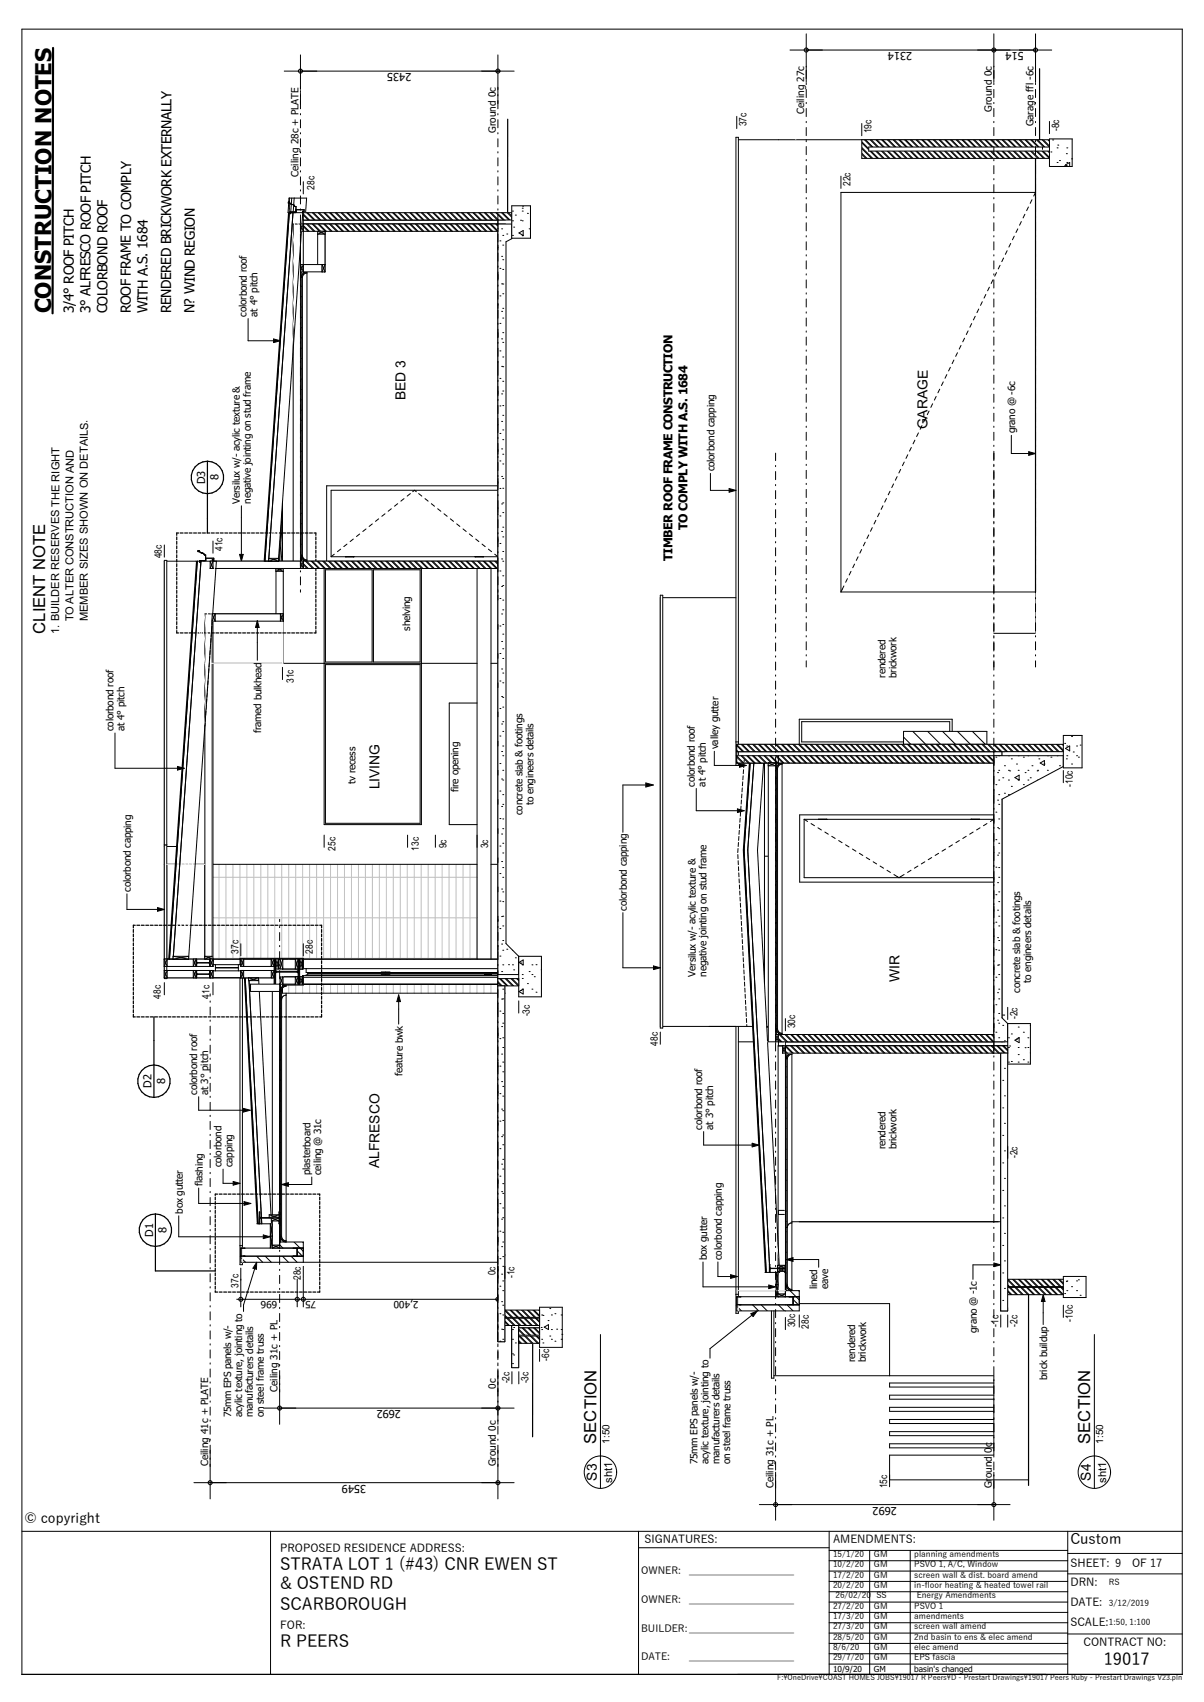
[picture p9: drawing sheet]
<svg xmlns="http://www.w3.org/2000/svg" width="297mm" height="420mm" viewBox="0 0 297 420" stroke-linecap="round" stroke-linejoin="round" font-family="sans-serif">
<defs><g id="words">
<text font-size="5.5" x="12.6" y="77.3" transform="rotate(-90 12.6 77.3)">CONSTRUCTION NOTES</text>
<g font-size="4.1">
<text x="11.1" y="156.4" transform="rotate(-90 11.1 156.4)">CLIENT NOTE</text>
<text x="147.1" y="356.3" transform="rotate(-90 147.1 356.3)">SECTION</text>
<text x="268.9" y="356.3" transform="rotate(-90 268.9 356.3)">SECTION</text>
<text x="69.1" y="387.5">STRATA LOT 1 (#43) CNR EWEN ST</text>
<text x="69.1" y="392.1">&amp; OSTEND RD</text>
<text x="69.1" y="397.4">SCARBOROUGH</text>
<text x="69.1" y="406.5">R PEERS</text>
<text x="272.3" y="411">19017</text>
</g>
<text font-size="3.6" x="264" y="381">Custom</text>
<g font-size="3.4">
<text x="18.2" y="77.3" transform="rotate(-90 18.2 77.3)">3/4° ROOF PITCH</text>
<text x="22.3" y="77.3" transform="rotate(-90 22.3 77.3)">3° ALFRESCO ROOF PITCH</text>
<text x="26.5" y="77.3" transform="rotate(-90 26.5 77.3)">COLORBOND ROOF</text>
<text x="32.3" y="77.3" transform="rotate(-90 32.3 77.3)">ROOF FRAME TO COMPLY</text>
<text x="36.4" y="77.3" transform="rotate(-90 36.4 77.3)">WITH A.S. 1684</text>
<text x="42.2" y="77.3" transform="rotate(-90 42.2 77.3)">RENDERED BRICKWORK EXTERNALLY</text>
<text x="48" y="77.3" transform="rotate(-90 48 77.3)">N? WIND REGION</text>
<text x="100" y="98.8" transform="rotate(-90 100 98.8)">BED 3</text>
<text x="228.8" y="105.9" transform="rotate(-90 228.8 105.9)">GARAGE</text>
<text x="93.6" y="194.8" transform="rotate(-90 93.6 194.8)">LIVING</text>
<text x="221.9" y="242.4" transform="rotate(-90 221.9 242.4)">WIR</text>
<text x="93.6" y="288.3" transform="rotate(-90 93.6 288.3)">ALFRESCO</text>
<text x="147.2" y="365.4" transform="rotate(-90 147.2 365.4)">S3</text>
<text x="269.1" y="365.4" transform="rotate(-90 269.1 365.4)">S4</text>
<text x="6" y="375.8">© copyright</text>
</g>
<g font-size="3">
<text x="169.6" y="130.8" transform="rotate(-90 169.6 130.8)">TO COMPLY WITH A.S. 1684</text>
<text x="165.9" y="138.3" transform="rotate(-90 165.9 138.3)">TIMBER ROOF FRAME CONSTRUCTION</text>
</g>
<g font-size="2.7">
<text x="225" y="12.9" transform="rotate(180 225 12.9)">2314</text>
<text x="252.5" y="12.9" transform="rotate(180 252.5 12.9)">514</text>
<text x="101.5" y="18.1" transform="rotate(180 101.5 18.1)">2435</text>
<text x="50.6" y="119.5" transform="rotate(-90 50.6 119.5)">D3</text>
<text x="53.9" y="118.6" transform="rotate(-90 53.9 118.6)">8</text>
<text x="18.1" y="153.4" transform="rotate(-90 18.1 153.4)">TO ALTER CONSTRUCTION AND</text>
<text x="21.6" y="153.3" transform="rotate(-90 21.6 153.3)">MEMBER SIZES SHOWN ON DETAILS.</text>
<text x="14.6" y="156.4" transform="rotate(-90 14.6 156.4)">1. BUILDER RESERVES THE RIGHT</text>
<text x="37.4" y="268.5" transform="rotate(-90 37.4 268.5)">D2</text>
<text x="40.7" y="267.6" transform="rotate(-90 40.7 267.6)">8</text>
<text x="37.8" y="305.3" transform="rotate(-90 37.8 305.3)">D1</text>
<text x="41.1" y="304.3" transform="rotate(-90 41.1 304.3)">8</text>
<text x="98.9" y="348" transform="rotate(180 98.9 348)">2692</text>
<text x="151" y="365.9" transform="rotate(-90 151 365.9)">sht1</text>
<text x="272.8" y="365.9" transform="rotate(-90 272.8 365.9)">sht1</text>
<text x="90.3" y="366.4" transform="rotate(180 90.3 366.4)">3549</text>
<text x="221.2" y="371.9" transform="rotate(180 221.2 371.9)">2692</text>
<text x="69.1" y="383">PROPOSED RESIDENCE ADDRESS:</text>
<text x="159" y="380.8">SIGNATURES:</text>
<text x="205.5" y="380.7">AMENDMENTS:</text>
<text x="264" y="386.8">SHEET: 9</text>
<text x="279.2" y="386.8">OF 17</text>
<text x="264" y="391.3">DRN:</text>
<text x="264" y="401.2">SCALE:</text>
<text x="264" y="396.2">DATE:</text>
<text x="69.1" y="402.1">FOR:</text>
<text x="267.3" y="406.2">CONTRACT NO:</text>
</g>
<g font-size="2.5">
<text x="198.4" y="28.2" transform="rotate(-90 198.4 28.2)">Ceiling 27c</text>
<text x="244.6" y="27.6" transform="rotate(-90 244.6 27.6)">Ground 0c</text>
<text x="122.3" y="32.8" transform="rotate(-90 122.3 32.8)">Ground 0c</text>
<text x="184.1" y="31.1" transform="rotate(-90 184.1 31.1)">37c</text>
<text x="215" y="32.9" transform="rotate(-90 215 32.9)">19c</text>
<text x="254.9" y="31.2" transform="rotate(-90 254.9 31.2)">Garage ffl -6c</text>
<text x="261.3" y="32.4" transform="rotate(-90 261.3 32.4)">-8c</text>
<text x="73.6" y="43.6" transform="rotate(-90 73.6 43.6)">Ceiling 28c + PLATE</text>
<text x="77.6" y="46.8" transform="rotate(-90 77.6 46.8)">28c</text>
<text x="209.8" y="45.9" transform="rotate(-90 209.8 45.9)">22c</text>
<text x="60.8" y="78.1" transform="rotate(-90 60.8 78.1)">colorbond roof</text>
<text x="63.5" y="78.1" transform="rotate(-90 63.5 78.1)">at 4° pitch</text>
<text x="250.5" y="106.9" transform="rotate(-90 250.5 106.9)">grano @ -6c</text>
<text x="176.2" y="116.3" transform="rotate(-90 176.2 116.3)">colorbond capping</text>
<text x="59.2" y="124.3" transform="rotate(-90 59.2 124.3)">Versilux w/- acylic texture &amp;</text>
<text x="61.9" y="124.3" transform="rotate(-90 61.9 124.3)">negative jointing on stud frame</text>
<text x="39.9" y="137.8" transform="rotate(-90 39.9 137.8)">48c</text>
<text x="54.9" y="135.9" transform="rotate(-90 54.9 135.9)">41c</text>
<text x="101.2" y="155.6" transform="rotate(-90 101.2 155.6)">shelving</text>
<text x="218.5" y="167.3" transform="rotate(-90 218.5 167.3)">rendered</text>
<text x="221.1" y="167.3" transform="rotate(-90 221.1 167.3)">brickwork</text>
<text x="72.4" y="168.5" transform="rotate(-90 72.4 168.5)">31c</text>
<text x="28" y="180.4" transform="rotate(-90 28 180.4)">colorbond roof</text>
<text x="30.7" y="180.4" transform="rotate(-90 30.7 180.4)">at 4° pitch</text>
<text x="64.5" y="180.9" transform="rotate(-90 64.5 180.9)">framed bulkhead</text>
<text x="177.2" y="184.9" transform="rotate(-90 177.2 184.9)">valley gutter</text>
<text x="87.7" y="193.6" transform="rotate(-90 87.7 193.6)">tv recess</text>
<text x="113.1" y="195.5" transform="rotate(-90 113.1 195.5)">fire opening</text>
<text x="171.4" y="194.1" transform="rotate(-90 171.4 194.1)">colorbond roof</text>
<text x="174.1" y="194.1" transform="rotate(-90 174.1 194.1)">at 4° pitch</text>
<text x="264.7" y="194.2" transform="rotate(-90 264.7 194.2)">-10c</text>
<text x="128.9" y="201.1" transform="rotate(-90 128.9 201.1)">concrete slab &amp; footings</text>
<text x="131.6" y="198.7" transform="rotate(-90 131.6 198.7)">to engineers details</text>
<text x="82.7" y="209.9" transform="rotate(-90 82.7 209.9)">25c</text>
<text x="103.3" y="209.9" transform="rotate(-90 103.3 209.9)">13c</text>
<text x="110.2" y="209.4" transform="rotate(-90 110.2 209.4)">9c</text>
<text x="120.4" y="209.4" transform="rotate(-90 120.4 209.4)">3c</text>
<text x="32.3" y="220.1" transform="rotate(-90 32.3 220.1)">colorbond capping</text>
<text x="154.6" y="224.7" transform="rotate(-90 154.6 224.7)">colorbond capping</text>
<text x="58.8" y="235.3" transform="rotate(-90 58.8 235.3)">37c</text>
<text x="77.2" y="235.3" transform="rotate(-90 77.2 235.3)">28c</text>
<text x="171.6" y="241" transform="rotate(-90 171.6 241)">Versilux w/- acylic texture &amp;</text>
<text x="174.3" y="241" transform="rotate(-90 174.3 241)">negative jointing on stud frame</text>
<text x="251.6" y="244.9" transform="rotate(-90 251.6 244.9)">concrete slab &amp; footings</text>
<text x="254.3" y="242.6" transform="rotate(-90 254.3 242.6)">to engineers details</text>
<text x="39.7" y="246.5" transform="rotate(-90 39.7 246.5)">48c</text>
<text x="51.7" y="246.5" transform="rotate(-90 51.7 246.5)">41c</text>
<text x="130.7" y="250.8" transform="rotate(-90 130.7 250.8)">-3c</text>
<text x="251" y="250.8" transform="rotate(-90 251 250.8)">2c</text>
<text x="251" y="251.5" transform="rotate(-90 251 251.5)">-</text>
<text x="196.1" y="253.8" transform="rotate(-90 196.1 253.8)">30c</text>
<text x="162.3" y="258" transform="rotate(-90 162.3 258)">48c</text>
<text x="99.3" y="265.5" transform="rotate(-90 99.3 265.5)">feature bwk</text>
<text x="48.6" y="270.1" transform="rotate(-90 48.6 270.1)">colorbond roof</text>
<text x="51.3" y="270.1" transform="rotate(-90 51.3 270.1)">at 3° pitch</text>
<text x="173.2" y="278.7" transform="rotate(-90 173.2 278.7)">colorbond roof</text>
<text x="175.9" y="278.7" transform="rotate(-90 175.9 278.7)">at 3° pitch</text>
<text x="218.5" y="283.7" transform="rotate(-90 218.5 283.7)">rendered</text>
<text x="221.1" y="283.7" transform="rotate(-90 221.1 283.7)">brickwork</text>
<text x="251" y="285.8" transform="rotate(-90 251 285.8)">-2c</text>
<text x="50" y="292.7" transform="rotate(-90 50 292.7)">flashing</text>
<text x="54.7" y="288" transform="rotate(-90 54.7 288)">colorbond</text>
<text x="57.3" y="288" transform="rotate(-90 57.3 288)">capping</text>
<text x="76.5" y="289.9" transform="rotate(-90 76.5 289.9)">plasterboard</text>
<text x="79.2" y="289.9" transform="rotate(-90 79.2 289.9)">ceiling @ 31c</text>
<text x="45.1" y="299.5" transform="rotate(-90 45.1 299.5)">box gutter</text>
<text x="174.4" y="310.9" transform="rotate(-90 174.4 310.9)">box gutter</text>
<text x="178.1" y="310.9" transform="rotate(-90 178.1 310.9)">colorbond capping</text>
<text x="58.8" y="317.8" transform="rotate(-90 58.8 317.8)">37c</text>
<text x="74.2" y="315.8" transform="rotate(-90 74.2 315.8)">28c</text>
<text x="122.2" y="314.7" transform="rotate(-90 122.2 314.7)">0c</text>
<text x="126.9" y="315.4" transform="rotate(-90 126.9 315.4)">-1c</text>
<text x="68.4" y="321" transform="rotate(180 68.4 321)">696</text>
<text x="78" y="321" transform="rotate(180 78 321)">75</text>
<text x="103.2" y="321" transform="rotate(180 103.2 321)">2,400</text>
<text x="201.6" y="318.1" transform="rotate(-90 201.6 318.1)">lined</text>
<text x="204.3" y="318.1" transform="rotate(-90 204.3 318.1)">eave</text>
<text x="196.1" y="327.5" transform="rotate(-90 196.1 327.5)">30c</text>
<text x="199.5" y="327.8" transform="rotate(-90 199.5 327.8)">28c</text>
<text x="241" y="329" transform="rotate(-90 241 329)">grano @ -1c</text>
<text x="246.3" y="327.4" transform="rotate(-90 246.3 327.4)">-1c</text>
<text x="251" y="327.4" transform="rotate(-90 251 327.4)">-2c</text>
<text x="264.7" y="326.1" transform="rotate(-90 264.7 326.1)">-10c</text>
<text x="135.5" y="335.8" transform="rotate(-90 135.5 335.8)">-6c</text>
<text x="125.7" y="341.4" transform="rotate(-90 125.7 341.4)">-2c</text>
<text x="130.4" y="341.4" transform="rotate(-90 130.4 341.4)">-3c</text>
<text x="210.9" y="336.1" transform="rotate(-90 210.9 336.1)">rendered</text>
<text x="213.6" y="336.1" transform="rotate(-90 213.6 336.1)">brickwork</text>
<text x="258.3" y="340.6" transform="rotate(-90 258.3 340.6)">brick buildup</text>
<text x="65.1" y="346.4" transform="rotate(-90 65.1 346.4)">steel frame truss</text>
<text x="68.5" y="343.5" transform="rotate(-90 68.5 343.5)">Ceiling 31c + PL</text>
<text x="122.3" y="342.7" transform="rotate(-90 122.3 342.7)">0c</text>
<text x="57" y="349.8" transform="rotate(-90 57 349.8)">75mm EPS panels w/-</text>
<text x="59.7" y="349.8" transform="rotate(-90 59.7 349.8)">acylic texture, jointing to</text>
<text x="62.4" y="349.8" transform="rotate(-90 62.4 349.8)">manufacturers details</text>
<text x="65.1" y="349.8" transform="rotate(-90 65.1 349.8)">on</text>
<text x="150.3" y="356.3" transform="rotate(-90 150.3 356.3)">1:50</text>
<text x="244.6" y="358.5" transform="rotate(-90 244.6 358.5)">0</text>
<text x="244.6" y="357.2" transform="rotate(-90 244.6 357.2)">c</text>
<text x="272.2" y="356.3" transform="rotate(-90 272.2 356.3)">1:50</text>
<text x="51.3" y="361.9" transform="rotate(-90 51.3 361.9)">Ceiling 41c + PLATE</text>
<text x="122.3" y="361.9" transform="rotate(-90 122.3 361.9)">Ground 0c</text>
<text x="172.1" y="361.3" transform="rotate(-90 172.1 361.3)">75mm EPS panels w/-</text>
<text x="174.8" y="361.3" transform="rotate(-90 174.8 361.3)">acylic texture, jointing to</text>
<text x="177.5" y="361.3" transform="rotate(-90 177.5 361.3)">manufacturers details</text>
<text x="180.1" y="361.3" transform="rotate(-90 180.1 361.3)">on steel frame truss</text>
<text x="190.8" y="367.3" transform="rotate(-90 190.8 367.3)">Ceiling 31c + PL</text>
<text x="218.9" y="367.2" transform="rotate(-90 218.9 367.2)">15c</text>
<text x="244.6" y="367.3" transform="rotate(-90 244.6 367.3)">Ground</text>
<text x="158.2" y="388.3">OWNER:</text>
<text x="170" y="388.3">_____________________</text>
<text x="158.2" y="395.6">OWNER:</text>
<text x="170" y="395.6">_____________________</text>
<text x="158.2" y="402.6">BUILDER:_____________________</text>
<text x="158.2" y="409.7">DATE:</text>
<text x="170" y="409.7">_____________________</text>
</g>
<g font-size="2.1">
<text x="205.5" y="384.2">15/1/20</text>
<text x="205.5" y="386.7">10/2/20</text>
<text x="205.5" y="389.3">17/2/20</text>
<text x="215.6" y="384.2">GM</text>
<text x="215.6" y="386.7">GM</text>
<text x="215.6" y="389.3">GM</text>
<text x="225.5" y="384.2">planning amendments</text>
<text x="225.5" y="386.7">PSVO 1, A/C, Window</text>
<text x="225.5" y="389.3">screen wall &amp; dist. board amend</text>
<text x="205.5" y="391.8">20/2/20</text>
<text x="206.1" y="394.4">26/02/20</text>
<text x="215.6" y="391.8">GM</text>
<text x="216.2" y="394.4">SS</text>
<text x="225.5" y="391.8">in-f</text>
<text x="226.1" y="394.4">Energy Amendments</text>
<text x="228.2" y="391.8">loor heating &amp; heated towel rail</text>
<text x="273.5" y="391.2">RS</text>
<text x="205.5" y="396.9">27/2/20</text>
<text x="205.5" y="399.5">17/3/20</text>
<text x="215.6" y="396.9">GM</text>
<text x="215.6" y="399.5">GM</text>
<text x="225.5" y="396.9">PSVO 1</text>
<text x="225.5" y="399.5">amendments</text>
<text x="273.5" y="396.3">3/12/2019</text>
<text x="273.5" y="401">1:50, 1:100</text>
<text x="205.5" y="402">27/3/20</text>
<text x="205.5" y="404.6">28/5/20</text>
<text x="205.5" y="407.1">8/6/20</text>
<text x="215.6" y="402">GM</text>
<text x="215.6" y="404.6">GM</text>
<text x="215.6" y="407.1">GM</text>
<text x="225.5" y="402">screen wall amend</text>
<text x="225.5" y="404.6">2nd basin to ens &amp; elec amend</text>
<text x="225.5" y="407.1">elec amend</text>
<text x="205.5" y="412.6">10/9/20</text>
<text x="205.5" y="409.8">29/7/20</text>
<text x="215.6" y="412.6">GM</text>
<text x="215.6" y="409.8">GM</text>
<text x="225.5" y="412.6">basin's changed</text>
<text x="225.5" y="409.8">EPS fascia</text>
</g>
<text font-size="1.8" x="191.7" y="414.5">F:\OneDrive\COAST HOMES JOBS\19017 R Peers\D - Prestart Drawings\19017 Peers Ruby - Prestart Drawings V23.pln</text>
</g></defs>
<g fill="none" stroke="#000" stroke-width=".25">
<path d="M5.4 7.2h286.2v406h-286.2zM5.4 377.9h286.2M66.7 377.9v35.3M157.5 377.9v35.3M204.5 377.9v35.3M263.4 377.9v35.3M157.5 381.9h47M204.5 397.9h58.9M204.5 395.3h58.9M204.5 392.8h58.9M204.5 390.2h58.9M204.5 387.7h58.9"/>
<path d="M204.5 385.1h58.9M204.5 382.6h58.9M214.5 382.6v30.6M224.5 382.6v30.6M263.4 383.3h28.2M263.4 388.4h28.2M204.5 408.1h58.9M204.5 405.5h58.9M204.5 403h58.9M204.5 400.4h58.9M204.5 410.6h58.9M263.4 403.2h28.2"/>
</g>
<!-- layer: K1  TEXT-(notes) -->
<path d="M13.1 11.8l-.1 65.5" fill="none" stroke="#000" stroke-width=".53"/>
<!-- layer: D1  WALLS-(external) -->
<g fill="none" stroke="#c0c0c0" stroke-width=".25">
<path d="M40.5 216.5h2.4M42 213.3v16.3M47.9 216.5h4.4M48.9 213.3v23.4M50.6 213.3v23.4M52.3 213.3v23.4M52.5 216.5h17.2M54 213.3v23.4M55.7 213.3v23.4M57.5 213.3v23.4M59.2 213.3v23.4M60.9 213.3v23.4"/>
<path d="M62.6 213.3v23.4M64.3 213.3v23.4M66.1 213.3v23.4M67.8 213.3v23.4M69.5 213.3v23.4M40.5 236.5h1M40.5 226.5h1.7M46.5 236.5h5.8M47.1 227.8v8.9M47.2 226.5h5.1M52.5 236.5h17.2M52.5 226.5h17.2"/>
</g>
<path d="M69.7 236.7h5.1v1.8h-5.1z" fill-rule="evenodd" fill="#000"/>
<g fill="#c0c0c0">
<path d="M59.4 239.5h10.3v1.8h-10.3z" fill-rule="evenodd"/>
<path d="M40.5 239.5h12v1.8h-12z" fill-rule="evenodd"/>
</g>
<g fill="#000">
<path d="M40.5 236.7h12v.4l-.1 1.4h-11.9z" fill-rule="evenodd"/>
<path d="M59.4 236.7h10.3v1.8h-10.3z" fill-rule="evenodd"/>
</g>
<path d="M43.1 213.3h-2.6v26.2h12M40.5 236.7h12l-.1 1.7M40.5 238.5h11.9M52.4 238.5h.1M52.4 238.4h.1M59.4 236.7h15.4v1.8h-15.4zM59.4 239.5h10.3M69.7 238.5v.6M40.5 241.3h12M59.4 241.3h.8M60.5 241.3h9.2" fill="none" stroke="#000" stroke-width=".25"/>
<path d="M40.5 239.5v1.8M52.5 239.5v1.8M59.4 239.5v1.8M69.7 239.5v1.8" fill="none" stroke="#e2e2e2" stroke-width=".25"/>
<!-- layer: K1  TEXT-(notes) -->
<path d="M41.1 213.3h9.4v23.4h-9.4z" fill-rule="evenodd" fill="#fff"/>
<path d="M41.1 213.3h9.4v23.4h-9.4z" fill="none" stroke="#000" stroke-width=".25"/>
<!-- layer: D1  WALLS-(external) -->
<path d="M69.7 236.7h5.1v2.4h-5.1z" fill-rule="evenodd" fill="#c0c0c0"/>
<path d="M69.7 241.1h5.1v1.8h-5.1z" fill-rule="evenodd" fill="#000"/>
<path d="M69.7 236.7h5.1v2.4h-5.1zM69.7 239.5v3.4h5.1v-2.2M69.7 241.1h5.1" fill="none" stroke="#000" stroke-width=".25"/>
<!-- layer: K1  TEXT-(notes) -->
<path d="M68 236.7h6.8v2.4h-6.8z" fill-rule="evenodd" fill="#fff"/>
<path d="M68 236.7h6.8v2.4h-6.8z" fill="none" stroke="#000" stroke-width=".25"/>
<!-- layer: E1 CABINET-(benchtop) -->
<path d="M69.7 142.4l.2 .2M69.7 145l.2 .2M69.7 147.5l.2 .2M69.7 150.1l.2 .2M69.7 152.6l.2 .2M69.7 153.3v10.4M69.9 153.3v10.4" fill="none" stroke="#808080" stroke-width=".25"/>
<path d="M69.7 140.3h.2v13h-.2z" fill="none" stroke="#000" stroke-width=".25"/>
<!-- layer: D1  WALLS-(external) -->
<path d="M122.8 241.1h3.5v1.8h-3.5z" fill-rule="evenodd" fill="#000"/>
<path d="M122.8 241.1h3.5v1.8h-3.5z" fill="none" stroke="#000" stroke-width=".25"/>
<!-- layer: K1  TEXT-(notes) -->
<g fill="#fff">
<path d="M67.6 239.3h2.3v3.6h-2.3z" fill-rule="evenodd"/>
<path d="M73.3 308h1.5v2h-1.5z" fill-rule="evenodd"/>
</g>
<path d="M73.3 308.7h.1M73.3 308h1.5v2h-1.5zM73.3 308.7l1.3 1.3M74 308l.8 .8" fill="none" stroke="#000" stroke-width=".25"/>
<path d="M67.2 244.7h1.8v55.7h-1.8z" fill-rule="evenodd" fill="#fff"/>
<path d="M67.2 244.7h1.8v55.7h-1.8z" fill="none" stroke="#000" stroke-width=".25"/>
<path d="M69.8 241.1h4.8v1.8h-4.8z" fill-rule="evenodd" fill="#fff"/>
<path d="M69.8 241.1h4.8v1.8h-4.8z" fill="none" stroke="#000" stroke-width=".25"/>
<path d="M67.2 300.6h1.8v6.7h-1.8z" fill-rule="evenodd" fill="#fff"/>
<path d="M67.2 300.6h1.8v6.7h-1.8z" fill="none" stroke="#000" stroke-width=".25"/>
<path d="M72.3 308h1v2h-1l1-.1v-1.9z" fill-rule="evenodd" fill="#7f7f7f"/>
<path d="M72.3 308h1v2h-1l1-.1v-1.9z" fill="none" stroke="#000" stroke-width=".25"/>
<!-- layer: D1  WALLS-(external) -->
<g fill="none" stroke="#c0c0c0" stroke-width=".25">
<path d="M69.7 216.5h48M71.2 213.3v23.4M72.9 213.3v23.4M74.7 213.3v23.4M76.4 213.3v23.4M78.1 213.3v23.4M79.8 213.3v23.4M81.5 213.3v23.4M83.3 213.3v23.4M85 213.3v23.4M86.7 213.3v23.4M88.4 213.3v23.4"/>
<path d="M90.1 213.3v23.4M91.9 213.3v23.4M93.6 213.3v23.4M95.3 213.3v23.4M97 213.3v23.4M98.7 213.3v23.4M100.5 213.3v23.4M102.2 213.3v23.4M103.9 213.3v23.4M105.6 213.3v23.4M107.3 213.3v23.4M109.1 213.3v23.4"/>
<path d="M110.8 213.3v23.4M112.5 213.3v23.4M114.2 213.3v23.4M115.9 213.3v23.4M117.7 213.3v23.4M69.7 236.5h48M69.7 226.5h48M71.2 242.9v2.2M72.9 242.9v2.2M74.7 242.9v2.2M76.4 242.9v2.2M78.1 242.9v2.2"/>
<path d="M79.8 242.9v2.2M81.5 242.9v2.2M83.3 242.9v2.2M85 242.9v2.2M86.7 242.9v2.2M88.4 242.9v2.2M90.1 242.9v2.2M91.9 242.9v2.2M93.6 242.9v2.2M95.3 242.9v2.2M97 242.9v2.2M98.7 242.9v2.2"/>
<path d="M100.5 242.9v2.2M102.2 242.9v2.2M103.9 242.9v2.2M105.6 242.9v2.2M107.3 242.9v2.2M109.1 242.9v2.2M110.8 242.9v2.2M112.5 242.9v2.2M114.2 242.9v2.2M115.9 242.9v2.2M117.7 242.9v2.2M119.4 242.9v2.2"/>
<path d="M121.1 242.9v2.2M122.8 242.9v2.2M124.5 242.9v2.2M126.3 242.9v2.2"/>
</g>
<g fill="#000">
<path d="M74.8 55.3h48v1.8h-48z" fill-rule="evenodd"/>
<path d="M74.8 52.5h48v1.8h-48z" fill-rule="evenodd"/>
</g>
<!-- layer: C1  CONCRETE-(floor slab) -->
<path d="M122.8 242.9h1.7v88.2h-1.7z" fill-rule="evenodd" fill="#fff"/>
<g fill="none" stroke="#000" stroke-width=".25">
<path d="M122.8 247.7v1.2M122.8 254.9v1.2M123.3 249.5h.1M123.3 256.3h.1M123.7 246.5h.1M123.7 253.3h.1M124 258.5h.1M124 256.1h.1M124 252.5h.1M124 250.1h.1M124 246.5h.1M124 244.1h.1"/>
<path d="M122.8 262.1v1.2M122.8 269.3v1.2M122.8 276.5v1.2M123.3 263.1h.1M123.3 269.9h.1M123.3 276.7h.1M123.7 260.1h.1M123.7 266.9h.1M123.7 273.7h.1M124 276.5h.1M124 274.1h.1M124 270.5h.1"/>
<path d="M124 268.1h.1M124 264.5h.1M124 262.1h.1M122.8 283.7v1.2M122.8 290.9v1.2M122.8 298.1v1.2M123.3 283.5h.1M123.3 290.2h.1M123.3 297h.1M123.7 280.5h.1M123.7 287.3h.1M123.7 294.1h.1"/>
<path d="M124 298.1h.1M124 294.5h.1M124 292.1h.1M124 288.5h.1M124 286.1h.1M124 282.5h.1M124 280.1h.1M122.8 305.3v1.2M122.8 312.5v1.2M122.8 319.7v1.2M123.3 303.8h.1M123.3 310.6h.1"/>
<path d="M123.3 317.4h.1M123.7 300.8h.1M123.7 307.6h.1M123.7 314.4h.1M124 318.5h.1M124 316.1h.1M124 312.5h.1M124 310.1h.1M124 306.5h.1M124 304.1h.1M124 300.5h.1M122.8 326.9v1.2"/>
<path d="M123.3 324.2h.1M123.3 331h.1M123.7 321.2h.1M123.7 328h.1M124 330.5h.1M124 328.1h.1M124 324.5h.1M124 322.1h.1"/>
</g>
<!-- layer: D1  WALLS-(external) -->
<path d="M122.8 52.5h3.5v1.8h-3.5z" fill-rule="evenodd" fill="#000"/>
<!-- layer: C1  CONCRETE-(floor slab) -->
<path d="M122.8 55.3h2v185.8h-2z" fill-rule="evenodd" fill="#fff"/>
<g fill="none" stroke="#000" stroke-width=".25">
<path d="M123.3 59.4h.1M123.7 56.5h.1M124 58.1h.1M122.8 60.5v1.2M122.8 67.7v1.2M122.8 74.9v1.2M123.3 66.2h.1M123.3 73h.1M123.3 79.8h.1M123.7 63.3h.1M123.7 70h.1M123.7 76.8h.1"/>
<path d="M124 78.5h.1M124 76.1h.1M124 72.5h.1M124 70.1h.1M124 66.5h.1M124 64.1h.1M124 60.5h.1M122.8 82.1v1.2M122.8 89.3v1.2M122.8 96.5v1.2M123.3 86.6h.1M123.3 93.4h.1"/>
<path d="M123.7 83.6h.1M123.7 90.4h.1M123.7 97.2h.1M124 96.5h.1M124 94.1h.1M124 90.5h.1M124 88.1h.1M124 84.5h.1M124 82.1h.1M122.8 103.7v1.2M122.8 110.9v1.2M122.8 118.1v1.2"/>
<path d="M123.3 100.2h.1M123.3 107h.1M123.3 113.7h.1M123.7 104h.1M123.7 110.8h.1M123.7 117.6h.1M124 118.1h.1M124 114.5h.1M124 112.1h.1M124 108.5h.1M124 106.1h.1M124 102.5h.1"/>
<path d="M124 100.1h.1M122.8 125.3v1.2M122.8 132.5v1.2M122.8 139.7v1.2M123.3 120.5h.1M123.3 127.3h.1M123.3 134.1h.1M123.7 124.4h.1M123.7 131.1h.1M123.7 137.9h.1M124 138.5h.1M124 136.1h.1"/>
<path d="M124 132.5h.1M124 130.1h.1M124 126.5h.1M124 124.1h.1M124 120.5h.1M122.8 146.9v1.2M122.8 154.1v1.2M123.3 140.9h.1M123.3 147.7h.1M123.3 154.5h.1M123.7 144.7h.1M123.7 151.5h.1"/>
<path d="M123.7 158.3h.1M124 156.5h.1M124 154.1h.1M124 150.5h.1M124 148.1h.1M124 144.5h.1M124 142.1h.1M122.8 161.3v1.2M122.8 168.5v1.2M122.8 175.7v1.2M123.3 161.3h.1M123.3 168.1h.1"/>
<path d="M123.3 174.8h.1M123.7 165.1h.1M123.7 171.9h.1M123.7 178.7h.1M124 178.1h.1M124 174.5h.1M124 172.1h.1M124 168.5h.1M124 166.1h.1M124 162.5h.1M124 160.1h.1M122.8 182.9v1.2"/>
<path d="M122.8 190.1v1.2M122.8 197.3v1.2M123.3 181.6h.1M123.3 188.4h.1M123.3 195.2h.1M123.7 185.4h.1M123.7 192.2h.1M123.7 199h.1M124 198.5h.1M124 196.1h.1M124 192.5h.1M124 190.1h.1"/>
<path d="M124 186.5h.1M124 184.1h.1M124 180.5h.1M122.8 204.5v1.2M122.8 211.7v1.2M122.8 218.9v1.2M123.3 202h.1M123.3 208.8h.1M123.3 215.6h.1M123.7 205.8h.1M123.7 212.6h.1M123.7 219.4h.1"/>
<path d="M124 216.5h.1M124 214.1h.1M124 210.5h.1M124 208.1h.1M124 204.5h.1M124 202.1h.1M122.8 226.1v1.2M122.8 233.3v1.2M123.3 222.4h.1M123.3 229.1h.1M123.3 235.9h.1M123.7 226.2h.1"/>
<path d="M123.7 233h.1M123.7 239.8h.1M124 238.1h.1M124 234.5h.1M124 232.1h.1M124 228.5h.1M124 226.1h.1M124 222.5h.1M124 220.1h.1M122.8 240.5v.6M124 240.5h.1"/>
</g>
<!-- layer: D1  WALLS-(external) -->
<path d="M52.5 151.5h17.2v1.8h-17.2z" fill-rule="evenodd" fill="#c0c0c0"/>
<!-- layer: J1  ROOF-(cover) -->
<path d="M61.6 241.3l3.1 18M61.7 247.3l3.4 19.4M62.1 254.7l3.4 19.4M62.5 241.3l1.8 10.7M63.4 241.3l.6 3.3M62.5 262.1l3.4 19.4M62.9 269.4l3.4 19.4M63.2 276.8l3.5 19.4M63.6 284.2l3.2 17.8M64 291.6l1.9 10.4M64.4 298.9l.5 3.1" fill="none" stroke="#fff" stroke-width=".25"/>
<path d="M60.2 241.3h.3l3.2 60.7h-.4z" fill-rule="evenodd" fill="#000"/>
<!-- layer: D1  WALLS-(external) -->
<path d="M69 307.2l.8 .8M69.7 310l1.5 1.5M71.8 310l1.5 1.5M72.5 306.5l1.5 1.5M74.7 306.5l.1 .2" fill="none" stroke="#000" stroke-width=".25"/>
<g fill="#000">
<path d="M124.5 325.3h8.6v1.8h-8.6z" fill-rule="evenodd"/>
<path d="M124.5 323.3h8.6v1.8h-8.6z" fill-rule="evenodd"/>
</g>
<!-- layer: C1  CONCRETE-(floor slab) -->
<path d="M126.2 327.1h1.7v10.4h-1.7z" fill-rule="evenodd" fill="#fff"/>
<path d="M126.4 336.5h.1M126.4 334.1h.1M126.4 330.5h.1M126.4 328.1h.1M126.7 327.6h.1M126.7 334.4h.1M127.1 331.4h.1" fill="none" stroke="#000" stroke-width=".25"/>
<!-- layer: D1  WALLS-(external) -->
<g fill="#fff">
<path d="M122.8 240h.4v.6h-.4z" fill-rule="evenodd"/>
<path d="M75.5 240h.4v.6h-.4z" fill-rule="evenodd"/>
<path d="M75.9 240.1l46.9 .1z" fill-rule="evenodd"/>
<path d="M74.8 239h.7v1.7h-.7z" fill-rule="evenodd"/>
<path d="M123.2 239h.7v1.7h-.7z" fill-rule="evenodd"/>
</g>
<!-- layer: D2  WALLS-(internal) -->
<path d="M74.8 138.5h48v1.8h-48z" fill-rule="evenodd" fill="#000"/>
<g fill="none" stroke="#000" stroke-width=".25">
<path d="M74.1 67.9l.2 .2M74.1 70.5l.2 .2M74.1 73l.2 .2M74.1 75.6l.2 .2M74.1 78.1l.2 .2M74.1 80.7l.2 .2M74.1 83.2l.2 .2M74.1 85.8l.2 .2M74.1 88.3l.2 .2M74.1 90.9l.2 .2M74.1 93.4l.2 .2M74.1 95.9l.2 .2"/>
<path d="M74.1 98.5l.2 .2M74.1 101l.2 .2M74.1 103.6l.2 .2M74.1 106.1l.2 .2M74.1 108.7l.2 .2M74.1 111.2l.2 .2M74.1 113.8l.2 .2M74.1 116.3l.2 .2M74.1 118.9l.2 .2M74.1 121.4l.2 .2M74.1 123.9l.2 .2M74.1 126.5l.2 .2"/>
<path d="M74.1 129l.2 .2M74.1 131.6l.2 .2M74.1 134.1l.2 .2M74.1 136.7l.2 .2M52.3 155.6l.2 .2M52.3 158.2l.2 .2M52.3 160.7l.2 .2M52.3 163.3l.2 .2M52.3 165.8l.2 .2M52.3 168.4l.2 .2M52.3 170.9l.2 .2M52.3 173.4l.2 .2"/>
<path d="M52.3 176l.2 .2M52.3 178.5l.2 .2M52.3 181.1l.2 .2M52.3 183.6l.2 .2M52.3 186.2l.2 .2M52.3 188.7l.2 .2M52.3 191.3l.2 .2M52.3 193.8l.2 .2M52.3 196.4l.2 .2M52.3 198.9l.2 .2M52.3 201.4l.2 .2M52.3 204l.2 .2"/>
<path d="M52.3 206.5l.2 .2M52.3 209.1l.2 .2M52.3 211.6l.2 .2M52.3 214.2l.2 .2M52.3 216.7l.2 .2M52.3 219.3l.2 .2M52.3 221.8l.2 .2M52.3 224.4l.2 .2M52.3 226.9l.2 .2M52.3 229.4l.2 .2M52.3 232l.2 .2M52.3 234.5l.2 .2"/>
</g>
<!-- layer: C1  CONCRETE-(floor slab) -->
<path d="M59.2 310.1h.1M59.3 311h.1" fill="none" stroke="#e2e2e2" stroke-width=".25"/>
<g fill="#7f7f7f">
<path d="M74.3 137.1h.3a1.12 1.12 0 0 0 1.1 1.1v.3a1.4 1.4 0 0 1-1.4-1.4z" fill-rule="evenodd"/>
<path d="M74.6 67.6l.9-.5h.2v.3a1.12 1.12 0 0 0-1.1 1.1h-.3z" fill-rule="evenodd"/>
</g>
<g fill="none" stroke="#000" stroke-width=".25">
<path d="M69 243.5l.2 .2M69 246.1l.2 .2M69 248.6l.2 .2M69 251.2l.2 .2M69 253.7l.2 .2M69 256.3l.2 .2M69 258.8l.2 .2M69 261.4l.2 .2M69 263.9l.2 .2M69 266.5l.2 .2M69 269l.2 .2M69 271.5l.2 .2"/>
<path d="M69 274.1l.2 .2M69 276.6l.2 .2M69 279.2l.2 .2M69 281.7l.2 .2M69 284.3l.2 .2M69 286.8l.2 .2M69 289.4l.2 .2M69 291.9l.2 .2M69 294.5l.2 .2M69 297l.2 .2M69 299.5l.2 .2M69 302.1l.2 .2"/>
<path d="M69 304.6l.2 .2"/>
</g>
<!-- layer: D1  WALLS-(external) -->
<g fill="#fff">
<path d="M53.1 238.8l5.7 .1z" fill-rule="evenodd"/>
<path d="M52.4 237.1l.1 1.5h-1.5l1.4-.1z" fill-rule="evenodd"/>
<path d="M52.5 238h.6v1.6h-.6z" fill-rule="evenodd"/>
<path d="M58.8 238h.6v1.6h-.6z" fill-rule="evenodd"/>
</g>
<g fill="#000">
<path d="M127.9 327.7h5.2v1.8h-5.2z" fill-rule="evenodd"/>
<path d="M127.9 329.7h5.2v1.8h-5.2z" fill-rule="evenodd"/>
</g>
<g fill="#7f7f7f">
<path d="M69.5 243.6l.8-.5h.3v.3a1.12 1.12 0 0 0-1.1 1.1h-.3z" fill-rule="evenodd"/>
<path d="M69.2 305.1h.3a1.12 1.12 0 0 0 1.1 1.1v.3a1.4 1.4 0 0 1-1.4-1.4z" fill-rule="evenodd"/>
</g>
<!-- layer: D1  WALLS-(external) -->
<path d="M52.5 138.5h22.3v1.8h-22.3z" fill-rule="evenodd" fill="#c0c0c0"/>
<!-- layer: I1  BEAMS -->
<path d="M67.6 236.7h.4v2.7l.3 .3 5.1-.1 .1-2.9h.4v6.2h-.4v-2.7l-.2-.3h-5.2l-.1 .3v2.7h-.4z" fill-rule="evenodd" fill="#000"/>
<!-- layer: E1 CABINET-(benchtop) -->
<path d="M80 58.5l.2 .2M80 61.1l.2 .2M80 63.6l.2 .2M80 66.1l.2 .2" fill="none" stroke="#808080" stroke-width=".25"/>
<path d="M71.1 49.8h.3l.5 .6 .6 .2 .2 .3h.3v1.4h-1.5h1.5v-1.3h-.3l-.3-.4-.7-.3-.3-.4h-.3v.2z" fill-rule="evenodd" fill="#7f7f7f"/>
<path d="M71.5 52.3h1.5v-.6h2v.8h-.2v-.4h-.1l-.1 .4v-.4h.2v.4h.2v-.7h-2v.6h-1.5v.3h.2h-.2z" fill-rule="evenodd" fill="#fff"/>
<path d="M48.8 135.8h.3l.5 .6 .6 .2 .2 .3h.3v1.4h-1.5h1.5v-1.3h-.3l-.2-.4-.8-.3-.3-.4h-.2l-.1 .2z" fill-rule="evenodd" fill="#7f7f7f"/>
<path d="M49.2 138.3h1.5v-.6h2v.8h-.2v-.4h-.1v.4v-.4h.2v.4h.1v-.7h-1.9v.6h-1.5v.3h.1h-.2z" fill-rule="evenodd" fill="#fff"/>
<!-- layer: I1  BEAMS -->
<path d="M63.9 299.1h.2v1.2l.2 .2h4.3l.2-.2v-1.2h.2v2.9h-.2v-1.2l-.2-.2h-4.3l-.2 .2v1.2h-.2z" fill-rule="evenodd" fill="#000"/>
<!-- layer: D1  WALLS-(external) -->
<g fill="none" stroke="#000" stroke-width=".25">
<path d="M74.7 52.5h51.6v161h6.8v118h-5.2v-3.8h5.2M74.8 52.5v4.6h48v-2.8M74.8 54.3h51.5M74.8 55.3h48M48.4 138.5h-7.9v74.8M65 138.5h-12.5v1.8h22.3v-1.8h-9.4M69.7 124v14.5M52.5 151.5h17.2v1.8h-17.2zM40.5 208.9h2.9M124.8 211.7h1.5M52.4 238.4v.1M52.4 238.4h.1"/>
<path d="M52.4 238.4l.1-1.3v.9h6.9v.5M52.5 239.5h6.9M52.5 236.7h6.9M53.1 238v.8h5.7v-.8M53.1 239.6v-.7h5.7v.7M74.8 236.7h48M75.5 239v1h47.7v-1h.7v1.7h-.7v-.1h-47.7v.1M75.9 240h46.9M94 239.8h2.2M122.8 239l-48 .1M124.8 239.1h1.5v2M52.5 241.3h6.9"/>
<path d="M69.7 242.9v.5M69.7 243.8v1.3h53.1M74.8 242.9h48M74.8 241.2h48M74.8 240.7h48M75.9 240.6v-.4h46.9v.4M94 240.4h2.2M119.6 240.4h1.6M126.3 242.9h6.8M133.1 242.9h-6.8v2.2h-1.8M59.4 310.3l1.2 1.2M59.4 310h15.4"/>
<path d="M63.3 310l1.5 1.5M65.4 310l1.5 1.5M69 308v-1.5h5.8v5M74.8 308h-15.4v3.5h63.4M124.5 309.7h8.6M124.5 325.3h8.6M124.5 325.1h8.6M127.9 329.7h5.2M127.9 329.5h5.2M133.1 323.3h-8.6v3.8h8.6"/>
</g>
<!-- layer: D2  WALLS-(internal) -->
<g fill="none" stroke="#000" stroke-width=".25">
<path d="M74.8 57.1v10.3M122.8 119.9h-42.2v18.6M74.8 138.2v2.1h48v-1.8h-48M82.5 136.8l-.8 .6M84 135.5l-.8 .6M85.3 137.4h2M85.6 134.3l-.8 .6M87.2 133l-.8 .6M88.7 131.8l-.8 .6M90.3 130.5l-.8 .7M91.8 129.3l-.7 .6M93.4 128l-.8 .7"/>
<path d="M95 126.8l-.8 .6M96.5 125.5l-.7 .7M98.1 124.3l-.8 .6M99.7 123l-.8 .7M101.2 121.8l-.8 .6M101.8 121.3l.4-.3 .5 .3M103.3 121.8l.8 .6M104.8 123l.8 .7M106.4 124.3l.8 .6M108 125.5l.7 .7M109.5 126.8l.8 .6M111.1 128l.8 .7"/>
<path d="M112.7 129.3l.7 .6M114.2 130.5l.8 .7M115.8 131.8l.8 .6M117.2 137.4h2M117.3 133l.8 .6M118.9 134.3l.8 .6M120.5 135.5l.8 .6M122 136.8l.8 .6h-41.1M122.8 121h-41.1v16.4M117.7 140.3v96.4M121.1 140.3v96.4M51.6 163.7h.7"/>
<path d="M52.5 163.7h27.5M104 163.7h13.7M117.7 173.5h-6.9v30h6.9M121.1 163.7h1.7M48.2 213.3h4.1M52.5 213.3h65.2M121.1 213.3h1.7"/>
</g>
<!-- layer: C1  CONCRETE-(floor slab) -->
<path d="M122.8 55.3h2v185.8h-2zM59.2 241.3v70.8h.6v-70.8M122.8 242.9h1.7v88.2h-1.7zM126.5 242.9h.1M59.2 307.4h.6M126.2 327.1h1.7v10.4h-1.7z" fill="none" stroke="#000" stroke-width=".25"/>
<!-- layer: J1  ROOF-(cover) -->
<path d="M61.4 241.3l3.2 60.7M63.3 302h3.7l-3.2-60.7h-3.3l3.2 60.7" fill="none" stroke="#000" stroke-width=".25"/>
<g fill="none" stroke="#000" stroke-width=".25">
<path d="M74.1 67.1h.2v71.4h-.2zM74.6 68.5h-.3a1.4 1.4 0 0 1 1.4-1.4v71.4l-.7-.2-.6-.7M74.6 68.5v68.6M75.7 67.4a1.12 1.12 0 0 0-1.1 1.1M74.4 137.5l-.1 .8M74.4 137.6h.1M74.6 137.1a1.12 1.12 0 0 0 1.1 1.1M74.6 137.1h-.3l.1 .5M52.3 153.3h.2v83.6h-.2zM69 243.1h.2v63.4h-.2zM69.5 244.5v60.6M69.5 243.6l.8-.5h.3v.3a1.12 1.12 0 0 0-1.1 1.1h-.3z"/>
<path d="M70.6 245.1v61.4a1.4 1.4 0 0 1-1.4-1.4h.3M70.6 245.6a1.12 1.12 0 0 0-1.1 1.1h-.3M69.5 305.1a1.12 1.12 0 0 0 1.1 1.1"/>
</g>
<!-- layer: I1  BEAMS -->
<path d="M67.6 236.7h.4v2.7l.3 .3 5.1-.1 .1-2.9h.4v6.2h-.4v-2.7l-.2-.3h-5.2l-.1 .3v2.7h-.4zM63.9 299.1h.2v1.2l.2 .2h4.3l.2-.2v-1.2h.2v2.9h-.2v-1.2l-.2-.2h-4.3l-.2 .2v1.2h-.2z" fill="none" stroke="#000" stroke-width=".25"/>
<!-- layer: E1 CABINET-(benchtop) -->
<path d="M80 57.1h.2v10h-.2zM80 140.3v63.2h24v-63.2M80.3 140.6h11.5v22.8h-11.5zM92.1 140.6h11.5v22.8h-11.5zM80 163.7h24M80.3 164h23.3v39.2h-23.3z" fill="none" stroke="#000" stroke-width=".25"/>
<g fill="none" stroke="#000" stroke-width=".25">
<path d="M71.2 50v.1M71.2 50h.1M71.2 50.1l-.1 2.4M71.2 50.1l.1-1.2h4.3l-.2 3.6M71.4 48.9l-.1 3.6M71.4 50l-.3-.1v.2M71.4 50l.3 .3M71.4 50l-.3-.2 .1 .3M71.7 52.7h.1M71.7 50.3l.4 .2M72 48.9l-.3 3.6M72.1 50.5h.3"/>
<path d="M72.4 50.5l.3 .4M72.6 48.9l-.3 3.6M72.6 50.7l.1 .2M72.7 51l.3-.1v1.5l-1.5-.1M72.7 50.9h.1M73 52.3h-1.5v.4h.2M73 51.7h2v.8h-.2v-.4h-.1l-.1 .4v-.4h.2v.4M48.9 136.1l-.1-.3h.3l.2 .4M49.3 136.2l.3 .2M49.3 136.2l.1 .1M49.4 138.7h.1M49.6 136.4l.4 .1"/>
<path d="M50 136.5l.4 .4M50.4 137l.3-.1 .1 1.5h-1.5v.3M50.4 136.9h.1M50.7 137v1.3M50.7 138.3h-1.5v.4h.2M50.7 137.7h2v.8h-.2l.1-.4h-.2v.4M52.4 138.5h.1M52.6 138.5h.1M69.7 128.3l-.7 10.2M69.7 125.5l-.9 13M69.7 134l-.3 4.5"/>
</g>
<path d="M71.5 52.5h1.5M71.5 52.5h.1" fill="none" stroke="#000" stroke-width=".25"/>
<!-- layer: K1  TEXT-(notes) -->
<path d="M74.8 44.8v3M40.5 242.5v3M52.5 242.5v3M59.4 312.9v3" fill="none" stroke="#000" stroke-width=".25"/>
<path d="M66.7 305h.5v3h-.5z" fill-rule="evenodd" fill="#fff"/>
<path d="M66.7 308h.5M66.7 305h.5M66.7 305v3M66.7 305l.5 3M67.2 305v3M67.2 305l-.5 3" fill="none" stroke="#000" stroke-width=".25"/>
<path d="M66.7 302h.5v3h-.5z" fill-rule="evenodd" fill="#fff"/>
<path d="M40.5 134.5v3M52.5 133.5v3M66.7 305h.5M66.7 302h.5M66.7 302v3M66.7 302l.5 3M67.2 302v3M67.2 302l-.5 3" fill="none" stroke="#000" stroke-width=".25"/>
<path d="M72.3 55.3h1.8v83.2h-1.8z" fill-rule="evenodd" fill="#fff"/>
<path d="M72.3 55.3h1.8v83.2h-1.8z" fill="none" stroke="#000" stroke-width=".25"/>
<g fill="#fff">
<path d="M124.7 44.5h14.2v279.4h-14.2v-82.4h-1.9v-1h1.9z" fill-rule="evenodd"/>
<path d="M40.5 236.5h.6v5h-.6z" fill-rule="evenodd"/>
</g>
<path d="M40.5 236.5h.6v5h-.6z" fill="none" stroke="#000" stroke-width=".25"/>
<path d="M40.5 208.5h.6v28.2h-.6z" fill-rule="evenodd" fill="#fff"/>
<path d="M40.5 208.5h.6v28.2h-.6z" fill="none" stroke="#000" stroke-width=".25"/>
<path d="M40.5 138.3h.6v70.2h-.6z" fill-rule="evenodd" fill="#fff"/>
<path d="M40.5 138.3h.6v70.2h-.6z" fill="none" stroke="#000" stroke-width=".25"/>
<path d="M126.2 327.1h1.7v10.4h-1.7z" fill-rule="evenodd" fill="#fff"/>
<path d="M126.2 327.1h1.7v10.4h-1.7zM126.4 336.5h.1M126.4 334.1h.1M126.4 330.5h.1M126.4 328.1h.1M126.7 327.6h.1M126.7 334.4h.1M127.1 331.4h.1" fill="none" stroke="#000" stroke-width=".25"/>
<path d="M50.5 151.5h1.8v84.7h-1.8z" fill-rule="evenodd" fill="#fff"/>
<path d="M50.5 151.5h1.8v84.7h-1.8z" fill="none" stroke="#000" stroke-width=".25"/>
<path d="M68.1 140.3h1.8v11.2h-1.8z" fill-rule="evenodd" fill="#fff"/>
<path d="M68.1 140.3h1.8v11.2h-1.8z" fill="none" stroke="#000" stroke-width=".25"/>
<path d="M78.4 57.1h1.8v8.2h-1.8z" fill-rule="evenodd" fill="#fff"/>
<path d="M78.4 57.1h1.8v8.2h-1.8z" fill="none" stroke="#000" stroke-width=".25"/>
<path d="M61.8 242.9h7.2v1.8h-7.2z" fill-rule="evenodd" fill="#fff"/>
<path d="M61.8 242.9h7.2v1.8h-7.2z" fill="none" stroke="#000" stroke-width=".25"/>
<path d="M60.1 236.7h6.8v1.8h-6.8z" fill-rule="evenodd" fill="#fff"/>
<g fill="none" stroke="#000" stroke-width=".25">
<path d="M51.9 159.1v1M52 157.6v1M52.2 156.1l-.1 1M52.3 154.6l-.1 1M52.3 153.4v.7M50.6 178.5l-.1 .7M50.7 177l-.1 1M50.8 175.5l-.1 1M50.9 174l-.1 1M51 172.5l-.1 1M51.1 171l-.1 1M51.2 169.5l-.1 1"/>
<path d="M51.3 168l-.1 1M51.4 166.5v1M51.5 165v1M51.6 163.5v1M51.7 162v1M51.8 160.6v.9M60.1 236.7h6.8v1.8h-6.8z"/>
</g>
<path d="M69.7 153.3v10.4M50.6 163.7h19.3M41.1 213.3h9.4M59.8 308v3.5" fill="none" stroke="#fff" stroke-width=".25"/>
<path d="M125.2 29.4v23.1M131.4 331.5v23.1" fill="none" stroke="#000" stroke-width=".3"/>
<!-- layer: D1  WALLS-(external) -->
<path d="M74.8 242.9h48" fill="none" stroke="#000" stroke-width=".25"/>
<!-- layer: M1  ELEVATION MARKERS -->
<path d="M38 250.9v11.9" fill="none" stroke="#000" stroke-width=".3"/>
<circle cx="38" cy="266.8" r="4" fill="#fff"/>
<g fill="none" stroke="#000" stroke-width=".3">
<path d="M32.9 229.4v.7M32.9 230.5v.7M32.9 231.6v.7M32.9 232.7v.7M32.9 233.8v.7M32.9 234.9v.7M32.9 236v.7M32.9 237.1v.7M32.9 238.2v.7M32.9 239.3v.7M33.4 228.3h-.5v.7M33.8 228.3h.7"/>
<path d="M34.9 228.3h.7M36 228.3h.7M37.1 228.3h.7M38.2 228.3h.7M39.3 228.3h.7M40.4 228.3h.7M41.5 228.3h.7M42.6 228.3h.7M43.7 228.3h.7M44.8 228.3h.7M45.9 228.3h.7M47 228.3h.7"/>
<path d="M48.1 228.3h.7M49.2 228.3h.7M50.3 228.3h.7M51.4 228.3h.7M52.5 228.3h.7M53.6 228.3h.7M54.7 228.3h.7M55.8 228.3h.7M56.9 228.3h.7M58 228.3h.7M59.1 228.3h.7M60.2 228.3h.7"/>
<path d="M61.3 228.3h.7M62.4 228.3h.7M63.5 228.3h.7M64.6 228.3h.7M65.7 228.3h.7M66.8 228.3h.7M67.9 228.3h.7M69 228.3h.7M70.1 228.3h.7M71.2 228.3h.7M72.3 228.3h.7M73.4 228.3h.7"/>
<path d="M74.5 228.3h.7M75.6 228.3h.7M76.7 228.3h.7M77.8 228.3h.7M78.9 228.3h.4v.7M79.3 229.4v.7M79.3 230.5v.7M79.3 231.6v.7M79.3 232.7v.7M79.3 233.8v.7M79.3 234.9v.7M79.3 236v.7"/>
<path d="M79.3 237.1v.7M79.3 238.2v.7M79.3 239.3v.7M32.9 250.3v.6h.5M32.9 240.4v.7M32.9 241.5v.7M32.9 242.6v.7M32.9 243.7v.7M32.9 244.8v.7M32.9 245.9v.7M32.9 247v.7M32.9 248.1v.7"/>
<path d="M32.9 249.2v.7M33.8 250.9h.7M34.9 250.9h.7M36 250.9h.7M37.1 250.9h.7M38.2 250.9h.7M39.3 250.9h.7M40.4 250.9h.7M41.5 250.9h.7M42.6 250.9h.7M43.7 250.9h.7M44.8 250.9h.7"/>
<path d="M45.9 250.9h.7M47 250.9h.7M48.1 250.9h.7M49.2 250.9h.7M50.3 250.9h.7M51.4 250.9h.7M52.5 250.9h.7M53.6 250.9h.7M54.7 250.9h.7M55.8 250.9h.7M56.9 250.9h.7M58 250.9h.7"/>
<path d="M59.1 250.9h.7M60.2 250.9h.7M61.3 250.9h.7M62.4 250.9h.7M63.5 250.9h.7M64.6 250.9h.7M65.7 250.9h.7M66.8 250.9h.7M67.9 250.9h.7M69 250.9h.7M70.1 250.9h.7M71.2 250.9h.7"/>
<path d="M72.3 250.9h.7M73.4 250.9h.7M74.5 250.9h.7M75.6 250.9h.7M76.7 250.9h.7M77.8 250.9h.7M79.3 250.3v.6h-.4M79.3 240.4v.7M79.3 241.5v.7M79.3 242.6v.7M79.3 243.7v.7M79.3 244.8v.7"/>
<path d="M79.3 245.9v.7M79.3 247v.7M79.3 248.1v.7M79.3 249.2v.7M38 262.8a4 4 0 0 0-4 4 4 4 0 0 0 4 4M38 262.8a4 4 0 0 1 4 4 4 4 0 0 1-4 4M38 262.8v8M38.3 307.6v6h14.8"/>
</g>
<circle cx="38.3" cy="303.6" r="4" fill="#fff"/>
<g fill="none" stroke="#000" stroke-width=".3">
<path d="M51.2 121.8v9.7M38.3 299.6a4 4 0 0 0-4 4 4 4 0 0 0 4 4M38.3 299.6a4 4 0 0 1 4 4 4 4 0 0 1-4 4M38.3 299.6v8M53.1 295.4v.7M53.1 296.5v.7M53.1 297.6v.7M53.1 298.7v.7M53.1 299.8v.7M53.7 294.7h-.6v.3M54.1 294.7h.7M55.2 294.7h.7"/>
<path d="M56.3 294.7h.7M57.4 294.7h.7M58.5 294.7h.7M59.6 294.7h.7M60.7 294.7h.7M61.8 294.7h.7M62.9 294.7h.7M64 294.7h.7M65.1 294.7h.7M66.2 294.7h.7M67.3 294.7h.7M68.4 294.7h.7"/>
<path d="M69.5 294.7h.7M70.6 294.7h.7M71.7 294.7h.7M72.8 294.7h.7M73.9 294.7h.7M75 294.7h.7M76.1 294.7h.7M77.2 294.7h.7M78.3 294.7h.6v.3M78.9 295.4v.7M78.9 296.5v.7M78.9 297.6v.7"/>
<path d="M78.9 298.7v.7M78.9 299.8v.7M53.1 318.5v.3h.6M53.1 300.9v.7M53.1 302v.7M53.1 303.1v.7M53.1 304.2v.7M53.1 305.3v.7M53.1 306.4v.7M53.1 307.5v.7M53.1 308.6v.7M53.1 309.7v.7"/>
<path d="M53.1 310.8v.7M53.1 311.9v.7M53.1 313v.7M53.1 314.1v.7M53.1 315.2v.7M53.1 316.3v.7M53.1 317.4v.7M54.1 318.8h.7M55.2 318.8h.7M56.3 318.8h.7M57.4 318.8h.7M58.5 318.8h.7"/>
<path d="M59.6 318.8h.7M60.7 318.8h.7M61.8 318.8h.7M62.9 318.8h.7M64 318.8h.7M65.1 318.8h.7M66.2 318.8h.7M67.3 318.8h.7M68.4 318.8h.7M69.5 318.8h.7M70.6 318.8h.7M71.7 318.8h.7"/>
<path d="M72.8 318.8h.7M73.9 318.8h.7M75 318.8h.7M76.1 318.8h.7M77.2 318.8h.7M78.9 318.5v.3h-.6M78.9 300.9v.7M78.9 302v.7M78.9 303.1v.7M78.9 304.2v.7M78.9 305.3v.7M78.9 306.4v.7"/>
<path d="M78.9 307.5v.7M78.9 308.6v.7M78.9 309.7v.7M78.9 310.8v.7M78.9 311.9v.7M78.9 313v.7M78.9 314.1v.7M78.9 315.2v.7M78.9 316.3v.7M78.9 317.4v.7"/>
</g>
<circle cx="51.2" cy="117.8" r="4" fill="#fff"/>
<g fill="none" stroke="#000" stroke-width=".3">
<path d="M51.2 113.8a4 4 0 0 0-4 4 4 4 0 0 0 4 4M51.2 113.8a4 4 0 0 1 4 4 4 4 0 0 1-4 4M51.2 113.8v8M43.6 132.5v.7M43.6 133.6v.7M43.6 134.7v.7M43.6 135.8v.7M43.6 136.9v.7M43.6 138v.7M43.6 139.1v.7M44.1 131.5h-.5v.6M44.5 131.5h.7"/>
<path d="M45.6 131.5h.7M46.7 131.5h.7M47.8 131.5h.7M48.9 131.5h.7M50 131.5h.7M51.1 131.5h.7M52.2 131.5h.7M53.3 131.5h.7M54.4 131.5h.7M55.5 131.5h.7M56.6 131.5h.7M57.7 131.5h.7"/>
<path d="M58.8 131.5h.7M59.9 131.5h.7M61 131.5h.7M62.1 131.5h.7M63.2 131.5h.7M64.3 131.5h.7M65.4 131.5h.7M66.5 131.5h.7M67.6 131.5h.7M68.7 131.5h.7M69.8 131.5h.7M70.9 131.5h.7"/>
<path d="M72 131.5h.7M73.1 131.5h.7M74.2 131.5h.7M75.3 131.5h.7M76.4 131.5h.7M77.5 131.5h.4v.6M77.9 132.5v.7M77.9 133.6v.7M77.9 134.7v.7M77.9 135.8v.7M77.9 136.9v.7M77.9 138v.7"/>
<path d="M77.9 139.1v.7M43.6 155.6v.6h.5M43.6 140.2v.7M43.6 141.3v.7M43.6 142.4v.7M43.6 143.5v.7M43.6 144.6v.7M43.6 145.7v.7M43.6 146.8v.7M43.6 147.9v.7M43.6 149v.7M43.6 150.1v.7"/>
<path d="M43.6 151.2v.7M43.6 152.3v.7M43.6 153.4v.7M43.6 154.5v.7M44.5 156.2h.7M45.6 156.2h.7M46.7 156.2h.7M47.8 156.2h.7M48.9 156.2h.7M50 156.2h.7M51.1 156.2h.7M52.2 156.2h.7"/>
<path d="M53.3 156.2h.7M54.4 156.2h.7M55.5 156.2h.7M56.6 156.2h.7M57.7 156.2h.7M58.8 156.2h.7M59.9 156.2h.7M61 156.2h.7M62.1 156.2h.7M63.2 156.2h.7M64.3 156.2h.7M65.4 156.2h.7"/>
<path d="M66.5 156.2h.7M67.6 156.2h.7M68.7 156.2h.7M69.8 156.2h.7M70.9 156.2h.7M72 156.2h.7M73.1 156.2h.7M74.2 156.2h.7M75.3 156.2h.7M76.4 156.2h.7M77.9 155.6v.6h-.4M77.9 140.2v.7"/>
<path d="M77.9 141.3v.7M77.9 142.4v.7M77.9 143.5v.7M77.9 144.6v.7M77.9 145.7v.7M77.9 146.8v.7M77.9 147.9v.7M77.9 149v.7M77.9 150.1v.7M77.9 151.2v.7M77.9 152.3v.7M77.9 153.4v.7"/>
<path d="M77.9 154.5v.7"/>
</g>
<!-- layer: K1  TEXT-(notes) -->
<g fill="none" stroke="#000" stroke-width=".25">
<path d="M61.2 78.6v5.5h6.3M67.5 83.6l1.7 .5-1.7 .4zM28.4 180.9v8.7h15.4M43.8 189.1l1.7 .5-1.7 .4zM31.3 220.6v3.8h7.6M38.9 224l1.6 .4-1.6 .5zM49 270.6v3.4h11M60 273.5l1.7 .5-1.7 .4zM49 293.2v3.8h11.2M55 288.5v3.5h2.5M57.5 291.6l1.7 .4-1.7 .5zM60.2 296.5l1.7 .5-1.7 .4z"/>
<path d="M69.5 292.3l1.6-.5v.9zM76.9 290.4v1.9h-5.8M44.1 300v5.2h20.8M59.4 315.6v6.9M62.8 313.1l-2.7 8.9v1.6M63.3 311.5v1.7l-.9-.2zM64.9 304.8l1.7 .4-1.7 .5zM73.3 315.6v6.9M74.8 315.6v6.9M122.8 315.6v6.9M58.4 320.6h65.4"/>
<circle cx="59.4" cy="320.6" r=".5"/>
<circle cx="73.3" cy="320.6" r=".5"/>
<circle cx="74.8" cy="320.6" r=".5"/>
<circle cx="122.8" cy="320.6" r=".5"/>
</g>
<path d="M67.5 83.6l1.7 .5-1.7 .4zM43.8 189.1l1.7 .5-1.7 .4zM38.9 224l1.6 .4-1.6 .5zM60 273.5l1.7 .5-1.7 .4zM57.5 291.6l1.7 .4-1.7 .5zM60.2 296.5l1.7 .5-1.7 .4zM69.5 292.3l1.6-.5v.9zM63.3 311.5v1.7l-.9-.2zM64.9 304.8l1.7 .4-1.7 .5z" fill="#000"/>
<path d="M125.9 175.4h6.8v26.4h-6.8z" fill-rule="evenodd" fill="#fff"/>
<path d="M59.1 136.8h.9l-.5 1.7zM59.5 124.8v12M98.3 247.2v5.5M98.3 245.5l.5 1.7h-.9z" fill="none" stroke="#000" stroke-width=".25"/>
<path d="M59.1 136.8h.9l-.5 1.7zM98.3 245.5l.5 1.7h-.9z" fill="#000"/>
<g fill="none" stroke="#000" stroke-width=".25">
<path d="M51.8 245.3v.5M51.8 247v.3M51.8 248.5v2M51.8 251.7v.3M51.8 253.2v2M51.8 256.4v.3M51.8 257.9v2M122.8 245.3v.5M122.8 247v.3M122.8 248.5v2M122.8 251.7v.3M122.8 253.2v2"/>
<path d="M122.8 256.4v.3M122.8 257.9v2M51.8 261.1v.3M51.8 262.6v2M51.8 265.8v.3M51.8 267.3v2M51.8 270.5v.3M51.8 272v2M51.8 275.2v.3M51.8 276.7v2M51.8 279.9v.3M122.8 261.1v.3"/>
<path d="M122.8 262.6v2M122.8 265.8v.3M122.8 267.3v2M122.8 270.5v.3M122.8 272v2M122.8 275.2v.3M122.8 276.7v2M122.8 279.9v.3M51.8 281.4v2M51.8 284.6v.3M51.8 286.1v2M51.8 289.3v.3"/>
<path d="M51.8 290.8v2M51.8 294v.3M51.8 295.5v2M51.8 298.7v.3M122.8 281.4v2M122.8 284.6v.3M122.8 286.1v2M122.8 289.3v.3M122.8 290.8v2M122.8 294v.3M122.8 295.5v2M122.8 298.7v.3"/>
<path d="M51.8 300.2v2M51.8 303.4v.3M51.8 304.9v2M51.8 308.1v.3M51.8 309.6v2M51.8 312.8v.3M51.8 314.3v2M51.8 317.5v.3M51.8 319v2M122.8 300.2v2M122.8 303.4v.3M122.8 304.9v2"/>
<path d="M122.8 308.1v.3M122.8 309.6v2M122.8 312.8v.3M122.8 314.3v2M122.8 317.5v.3M122.8 319v2M51.8 322.2v.3M51.8 323.7v2M51.8 326.9v.3M51.8 328.4v2M51.8 331.6v.3M51.8 333.1v2"/>
<path d="M51.8 336.3v.3M51.8 337.8v2M122.8 322.2v.3M122.8 323.7v2M122.8 326.9v.3M122.8 328.4v2M122.8 331.6v.3M122.8 333.1v2M122.8 336.3v.3M122.8 337.8v2M51.8 341v.3M51.8 342.5v2"/>
<path d="M51.8 345.7v.3M51.8 347.2v2M51.8 350.4v.3M51.8 351.9v2M51.8 355.1v.3M51.8 356.6v13.3M122.8 341v.3M122.8 342.5v2M122.8 345.7v.3M122.8 347.2v2M122.8 350.4v.3M122.8 351.9v2"/>
<path d="M122.8 355.1v.3M122.8 356.6v13.3M47.8 365.9h79M122.8 365.9h.1"/>
<circle cx="51.8" cy="365.9" r=".5"/>
<circle cx="122.8" cy="365.9" r=".5"/>
</g>
<!-- layer: K1  TEXT-(notes) -->
<path d="M69.8 242.9h4.8v-2.2h.2v2.4h-5z" fill-rule="evenodd" fill="#fff"/>
<path d="M69.8 242.9h4.8v-2.2h.2v2.4h-5z" fill="none" stroke="#000" stroke-width=".25"/>
<path d="M59.2 236.5h15.6v2.6h-.2v-2.4h-15.2v1.3h-.2z" fill-rule="evenodd" fill="#fff"/>
<path d="M59.2 236.5h15.6v2.6h-.2v-2.4h-15.2v1.3h-.2z" fill="none" stroke="#000" stroke-width=".25"/>
<path d="M67 300.6h1.8v.7h-1.8z" fill-rule="evenodd" fill="#fff"/>
<path d="M67 301.3h1.8M67 300.6v.7M67 300.6h1.8M67 300.6l1.8 .7M68.8 300.6v.7M68.8 300.6l-1.8 .7" fill="none" stroke="#000" stroke-width=".25"/>
<path d="M66.4 299.8h2.4v.7h-2.4z" fill-rule="evenodd" fill="#fff"/>
<path d="M66.4 299.8v.7M66.4 299.8h2.4M66.4 299.8l2.4 .7M68.8 299.8v.7M68.8 299.8l-2.4 .7M66.4 300.5h2.4" fill="none" stroke="#000" stroke-width=".25"/>
<g fill="#fff">
<path d="M119.5 339.7h3.1v4.1h-3.1z" fill-rule="evenodd"/>
<path d="M133.1 322.6h5.6v9.9h-5.6z" fill-rule="evenodd"/>
</g>
<g fill="none" stroke="#000" stroke-width=".25">
<path d="M133.1 322.6h5.6v9.9h-5.6zM133.5 327.6h.1M133.6 330.5h.1M133.6 328.1h.1M133.6 324.5h.1M133.9 324.6h.1M133.9 331.4h.1M134.3 327.5l1-.6v1.2zM135.2 325.9h.1M135.6 322.9h.1M135.6 329.7h.1M136 330.5h.1"/>
<path d="M136 328.1h.1M136 324.5h.1M136.9 324.2h.1M136.9 331h.1M137.3 328h.1M138.4 330.5h.1M138.4 328.1h.1M138.4 324.5h.1M138.6 329.3h.1"/>
</g>
<path d="M124.5 325.3h8.6v1.8h-8.6z" fill-rule="evenodd" fill="#fff"/>
<g fill="none" stroke="#000" stroke-width=".25">
<path d="M124.5 326l1.2 1.1M124.5 326.2l.9 .9M124.5 325.3h8.6v1.8h-8.6zM125 325.3l1.8 1.8M125.3 325.3l1.8 1.8M126.4 325.3l1.8 1.8M126.7 325.3l1.8 1.8M127.8 325.3l1.8 1.8M128.1 325.3l1.8 1.8M129.2 325.3l1.8 1.8M129.5 325.3l1.8 1.8M130.6 325.3l1.8 1.8"/>
<path d="M130.9 325.3l1.8 1.8M132.1 325.3l1 1M132.3 325.3l.8 .7"/>
</g>
<path d="M124.5 323.3h8.6v1.8h-8.6z" fill-rule="evenodd" fill="#fff"/>
<g fill="none" stroke="#000" stroke-width=".25">
<path d="M124.5 324.5l.6 .6M124.5 323.4l1.7 1.7M124.5 324.8l.3 .3M124.5 323.3h8.6v1.8h-8.6zM124.7 323.3l1.8 1.8M125.8 323.3l1.8 1.8M126.1 323.3l1.8 1.8M127.2 323.3l1.8 1.8M127.5 323.3l1.8 1.8M128.6 323.3l1.8 1.8M128.9 323.3l1.8 1.8M130.1 323.3l1.8 1.8"/>
<path d="M130.3 323.3l1.8 1.8M131.5 323.3l1.6 1.6M131.8 323.3l1.3 1.3M132.9 323.3l.2 .2"/>
</g>
<path d="M74.8 52.5h51.4v1.8h-51.4z" fill-rule="evenodd" fill="#fff"/>
<g fill="none" stroke="#000" stroke-width=".25">
<path d="M74.8 52.8l1.5 1.5M74.8 54.2l.1 .1M74.8 53.1l1.2 1.2M74.8 52.5h51.4v1.8h-51.4zM75.6 52.5l1.8 1.8M75.9 52.5l1.8 1.8M77 52.5l1.8 1.8M77.3 52.5l1.8 1.8M78.5 52.5l1.8 1.8M78.7 52.5l1.8 1.8M79.9 52.5l1.8 1.8M80.2 52.5l1.8 1.8"/>
<path d="M81.3 52.5l1.8 1.8M81.6 52.5l1.8 1.8M82.7 52.5l1.8 1.8M83 52.5l1.8 1.8M84.1 52.5l1.8 1.8M84.4 52.5l1.8 1.8M85.5 52.5l1.8 1.8M85.8 52.5l1.8 1.8M86.9 52.5l1.8 1.8M87.2 52.5l1.8 1.8M88.4 52.5l1.8 1.8M88.6 52.5l1.8 1.8"/>
<path d="M89.8 52.5l1.8 1.8M90.1 52.5l1.8 1.8M91.2 52.5l1.8 1.8M91.5 52.5l1.8 1.8M92.6 52.5l1.8 1.8M92.9 52.5l1.8 1.8M94 52.5l1.8 1.8M94.3 52.5l1.8 1.8M95.4 52.5l1.8 1.8M95.7 52.5l1.8 1.8M96.8 52.5l1.8 1.8M97.1 52.5l1.8 1.8"/>
<path d="M98.3 52.5l1.8 1.8M98.5 52.5l1.8 1.8M99.7 52.5l1.8 1.8M100 52.5l1.8 1.8M101.1 52.5l1.8 1.8M101.4 52.5l1.8 1.8M102.5 52.5l1.8 1.8M102.8 52.5l1.8 1.8M103.9 52.5l1.8 1.8M104.2 52.5l1.8 1.8M105.3 52.5l1.8 1.8M105.6 52.5l1.8 1.8"/>
<path d="M106.7 52.5l1.8 1.8M107 52.5l1.8 1.8M108.2 52.5l1.8 1.8M108.4 52.5l1.8 1.8M109.6 52.5l1.8 1.8M109.9 52.5l1.8 1.8M111 52.5l1.8 1.8M111.3 52.5l1.8 1.8M112.4 52.5l1.8 1.8M112.7 52.5l1.8 1.8M113.8 52.5l1.8 1.8M114.1 52.5l1.8 1.8"/>
<path d="M115.2 52.5l1.8 1.8M115.5 52.5l1.8 1.8M116.6 52.5l1.8 1.8M116.9 52.5l1.8 1.8M118.1 52.5l1.8 1.8M118.3 52.5l1.8 1.8M119.5 52.5l1.8 1.8M119.8 52.5l1.8 1.8M120.9 52.5l1.8 1.8M121.2 52.5l1.8 1.8M122.3 52.5l1.8 1.8M122.6 52.5l1.8 1.8"/>
<path d="M123.7 52.5l1.8 1.8M124 52.5l1.8 1.8M125.1 52.5l1.1 1.1M125.4 52.5l.8 .8"/>
</g>
<path d="M74.8 138.5h48v1.8h-48z" fill-rule="evenodd" fill="#fff"/>
<g fill="none" stroke="#000" stroke-width=".25">
<path d="M74.8 139.1l1.2 1.2M74.8 139.4l.9 .9M74.8 138.5h48v1.8h-48zM75.4 138.5l1.8 1.8M75.6 138.5l1.8 1.8M76.8 138.5l1.8 1.8M77.1 138.5l1.8 1.8M78.2 138.5l1.8 1.8M78.5 138.5l1.8 1.8M79.6 138.5l1.8 1.8M79.9 138.5l1.8 1.8M81 138.5l1.8 1.8"/>
<path d="M81.3 138.5l1.8 1.8M82.4 138.5l1.8 1.8M82.7 138.5l1.8 1.8M83.8 138.5l1.8 1.8M84.1 138.5l1.8 1.8M85.3 138.5l1.8 1.8M85.5 138.5l1.8 1.8M86.7 138.5l1.8 1.8M87 138.5l1.8 1.8M88.1 138.5l1.8 1.8M88.4 138.5l1.8 1.8M89.5 138.5l1.8 1.8"/>
<path d="M89.8 138.5l1.8 1.8M90.9 138.5l1.8 1.8M91.2 138.5l1.8 1.8M92.3 138.5l1.8 1.8M92.6 138.5l1.8 1.8M93.7 138.5l1.8 1.8M94 138.5l1.8 1.8M95.2 138.5l1.8 1.8M95.4 138.5l1.8 1.8M96.6 138.5l1.8 1.8M96.9 138.5l1.8 1.8M98 138.5l1.8 1.8"/>
<path d="M98.3 138.5l1.8 1.8M99.4 138.5l1.8 1.8M99.7 138.5l1.8 1.8M100.8 138.5l1.8 1.8M101.1 138.5l1.8 1.8M102.2 138.5l1.8 1.8M102.5 138.5l1.8 1.8M103.6 138.5l1.8 1.8M103.9 138.5l1.8 1.8M105.1 138.5l1.8 1.8M105.3 138.5l1.8 1.8M106.5 138.5l1.8 1.8"/>
<path d="M106.8 138.5l1.8 1.8M107.9 138.5l1.8 1.8M108.2 138.5l1.8 1.8M109.3 138.5l1.8 1.8M109.6 138.5l1.8 1.8M110.7 138.5l1.8 1.8M111 138.5l1.8 1.8M112.1 138.5l1.8 1.8M112.4 138.5l1.8 1.8M113.5 138.5l1.8 1.8M113.8 138.5l1.8 1.8M115 138.5l1.8 1.8"/>
<path d="M115.2 138.5l1.8 1.8M116.4 138.5l1.8 1.8M116.7 138.5l1.8 1.8M117.8 138.5l1.8 1.8M118.1 138.5l1.8 1.8M119.2 138.5l1.8 1.8M119.5 138.5l1.8 1.8M120.6 138.5l1.8 1.8M120.9 138.5l1.8 1.8M122 138.5l.8 .8M122.3 138.5l.5 .5"/>
</g>
<path d="M122.8 55.3h3.4v3.6l-1.4 .8v173.1l3.2 3.2v4.5h-5.2z" fill-rule="evenodd" fill="#fff"/>
<g fill="none" stroke="#000" stroke-width=".25">
<path d="M122.8 55.3h3.4v3.6l-1.4 .8v173.1l3.2 3.2v4.5h-5.2zM123.3 59.4h.1M123.7 56.5h.1M124 58.1h.1M125 57.7h.1M123.3 66.2h.1M123.3 73h.1M123.3 79.8h.1M123.7 63.3h.1M123.7 70h.1M123.7 76.8h.1M124 78.5h.1"/>
<path d="M124 76.1h.1M124 72.5h.1M124 70.1h.1M124 66.5h.1M124 64.1h.1M124 60.5h.1M123.3 86.6h.1M123.3 93.4h.1M123.7 83.6h.1M123.7 90.4h.1M123.7 97.2h.1M124 96.5h.1"/>
<path d="M124 94.1h.1M124 90.5h.1M124 88.1h.1M124 84.5h.1M124 82.1h.1M123.3 100.2h.1M123.3 107h.1M123.3 113.7h.1M123.7 104h.1M123.7 110.8h.1M123.7 117.6h.1M124 118.1h.1"/>
<path d="M124 114.5h.1M124 112.1h.1M124 108.5h.1M124 106.1h.1M124 102.5h.1M124 100.1h.1M123.3 120.5h.1M123.3 127.3h.1M123.3 134.1h.1M123.7 124.4h.1M123.7 131.1h.1M123.7 137.9h.1"/>
<path d="M124 138.5h.1M124 136.1h.1M124 132.5h.1M124 130.1h.1M124 126.5h.1M124 124.1h.1M124 120.5h.1M123.3 140.9h.1M123.3 147.7h.1M123.3 154.5h.1M123.7 144.7h.1M123.7 151.5h.1"/>
<path d="M123.7 158.3h.1M124 156.5h.1M124 154.1h.1M124 150.5h.1M124 148.1h.1M124 144.5h.1M124 142.1h.1M123.3 161.3h.1M123.3 168.1h.1M123.3 174.8h.1M123.7 165.1h.1M123.7 171.9h.1"/>
<path d="M123.7 178.7h.1M124 178.1h.1M124 174.5h.1M124 172.1h.1M124 168.5h.1M124 166.1h.1M124 162.5h.1M124 160.1h.1M123.3 181.6h.1M123.3 188.4h.1M123.3 195.2h.1M123.7 185.4h.1"/>
<path d="M123.7 192.2h.1M123.7 199h.1M124 198.5h.1M124 196.1h.1M124 192.5h.1M124 190.1h.1M124 186.5h.1M124 184.1h.1M124 180.5h.1M123.3 202h.1M123.3 208.8h.1M123.3 215.6h.1"/>
<path d="M123.7 205.8h.1M123.7 212.6h.1M123.7 219.4h.1M124 216.5h.1M124 214.1h.1M124 210.5h.1M124 208.1h.1M124 204.5h.1M124 202.1h.1M123.3 222.4h.1M123.3 229.1h.1M123.3 235.9h.1"/>
<path d="M123.7 226.2h.1M123.7 233h.1M123.7 239.8h.1M124 238.1h.1M124 234.5h.1M124 232.1h.1M124 228.5h.1M124 226.1h.1M124 222.5h.1M124 220.1h.1M125 234.2h.1M125.4 238.1h.1"/>
<path d="M126.4 238.1h.1M126.4 234.5h.1M126.7 239.3h.1M127.1 236.4h.1"/>
</g>
<path d="M126.2 50.8h4.7v8h-4.7z" fill-rule="evenodd" fill="#fff"/>
<g fill="none" stroke="#000" stroke-width=".25">
<path d="M126.2 50.8h4.7v8h-4.7zM126.4 58.1h.1M126.4 54.5h.1M126.4 52.1h.1M126.7 56h.1M127.1 53.1h.1M128 57.5l1.1-.6v1.2zM128.4 54.3h.1M128.8 58.1h.1M128.8 54.5h.1M128.8 52.1h.1M128.8 51.4h.1"/>
<path d="M128.8 58.2h.1M128.9 50.8h.2M130.1 52.7h.1M130.5 56.5h.1"/>
</g>
<path d="M128 236h5.6v10h-5.6z" fill-rule="evenodd" fill="#fff"/>
<g fill="none" stroke="#000" stroke-width=".25">
<path d="M128 236h5.6v10h-5.6zM128 237.5l1.1-.6v1.2zM128.4 237.6h.1M128.8 238.1h.1M130.5 239.8h.1M131.2 238.1h.1M132.2 238.1h.1M133.5 239.3h.1M128 244.7l1.1-.6v1.2zM128.4 244.4h.1M128.8 244.1h.1M128.8 240.5h.1"/>
<path d="M128.8 241.5h.1M130.1 242.7h.1M131.2 244.1h.1M131.2 240.5h.1M131.8 241h.1M132.2 244.8h.1"/>
</g>
<path d="M122.8 241.5h5.2v1.8h-5.2z" fill-rule="evenodd" fill="#fff"/>
<path d="M122.8 242.2l1.1 1.1M122.8 242.5l.8 .8M122.8 241.5h5.2v1.8h-5.2zM123.2 241.5l1.8 1.8M123.5 241.5l1.8 1.8M124.6 241.5l1.8 1.8M124.9 241.5l1.8 1.8M126 241.5l1.8 1.8M126.3 241.5l1.7 1.6M127.5 241.5l.5 .5M127.7 241.5l.3 .2" fill="none" stroke="#000" stroke-width=".25"/>
<path d="M74.8 55.3h48v1.8h-48z" fill-rule="evenodd" fill="#fff"/>
<g fill="none" stroke="#000" stroke-width=".25">
<path d="M74.8 55.6l1.5 1.5M74.8 57l.1 .1M74.8 55.9l1.2 1.2M74.8 55.3h48v1.8h-48zM75.6 55.3l1.8 1.8M75.9 55.3l1.8 1.8M77 55.3l1.8 1.8M77.3 55.3l1.8 1.8M78.4 55.3l1.8 1.8M78.7 55.3l1.8 1.8M79.8 55.3l1.8 1.8M80.1 55.3l1.8 1.8"/>
<path d="M81.3 55.3l1.8 1.8M81.5 55.3l1.8 1.8M82.7 55.3l1.8 1.8M83 55.3l1.8 1.8M84.1 55.3l1.8 1.8M84.4 55.3l1.8 1.8M85.5 55.3l1.8 1.8M85.8 55.3l1.8 1.8M86.9 55.3l1.8 1.8M87.2 55.3l1.8 1.8M88.3 55.3l1.8 1.8M88.6 55.3l1.8 1.8"/>
<path d="M89.7 55.3l1.8 1.8M90 55.3l1.8 1.8M91.2 55.3l1.8 1.8M91.4 55.3l1.8 1.8M92.6 55.3l1.8 1.8M92.9 55.3l1.8 1.8M94 55.3l1.8 1.8M94.3 55.3l1.8 1.8M95.4 55.3l1.8 1.8M95.7 55.3l1.8 1.8M96.8 55.3l1.8 1.8M97.1 55.3l1.8 1.8"/>
<path d="M98.2 55.3l1.8 1.8M98.5 55.3l1.8 1.8M99.6 55.3l1.8 1.8M99.9 55.3l1.8 1.8M101.1 55.3l1.8 1.8M101.3 55.3l1.8 1.8M102.5 55.3l1.8 1.8M102.8 55.3l1.8 1.8M103.9 55.3l1.8 1.8M104.2 55.3l1.8 1.8M105.3 55.3l1.8 1.8M105.6 55.3l1.8 1.8"/>
<path d="M106.7 55.3l1.8 1.8M107 55.3l1.8 1.8M108.1 55.3l1.8 1.8M108.4 55.3l1.8 1.8M109.5 55.3l1.8 1.8M109.8 55.3l1.8 1.8M111 55.3l1.8 1.8M111.2 55.3l1.8 1.8M112.4 55.3l1.8 1.8M112.7 55.3l1.8 1.8M113.8 55.3l1.8 1.8M114.1 55.3l1.8 1.8"/>
<path d="M115.2 55.3l1.8 1.8M115.5 55.3l1.8 1.8M116.6 55.3l1.8 1.8M116.9 55.3l1.8 1.8M118 55.3l1.8 1.8M118.3 55.3l1.8 1.8M119.4 55.3l1.8 1.8M119.7 55.3l1.8 1.8M120.9 55.3l1.8 1.8M121.1 55.3l1.7 1.7M122.3 55.3l.5 .5M122.6 55.3l.2 .2"/>
</g>
<path d="M122.8 243.3h1.7v87.8h-1.7z" fill-rule="evenodd" fill="#fff"/>
<g fill="none" stroke="#000" stroke-width=".25">
<path d="M122.8 243.3h1.7v87.8h-1.7zM123.3 249.5h.1M123.3 256.3h.1M123.7 246.5h.1M123.7 253.3h.1M124 258.5h.1M124 256.1h.1M124 252.5h.1M124 250.1h.1M124 246.5h.1M124 244.1h.1M123.3 263.1h.1"/>
<path d="M123.3 269.9h.1M123.3 276.7h.1M123.7 260.1h.1M123.7 266.9h.1M123.7 273.7h.1M124 276.5h.1M124 274.1h.1M124 270.5h.1M124 268.1h.1M124 264.5h.1M124 262.1h.1M123.3 283.5h.1"/>
<path d="M123.3 290.2h.1M123.3 297h.1M123.7 280.5h.1M123.7 287.3h.1M123.7 294.1h.1M124 298.1h.1M124 294.5h.1M124 292.1h.1M124 288.5h.1M124 286.1h.1M124 282.5h.1M124 280.1h.1"/>
<path d="M123.3 303.8h.1M123.3 310.6h.1M123.3 317.4h.1M123.7 300.8h.1M123.7 307.6h.1M123.7 314.4h.1M124 318.5h.1M124 316.1h.1M124 312.5h.1M124 310.1h.1M124 306.5h.1M124 304.1h.1"/>
<path d="M124 300.5h.1M123.3 324.2h.1M123.3 331h.1M123.7 321.2h.1M123.7 328h.1M124 330.5h.1M124 328.1h.1M124 324.5h.1M124 322.1h.1"/>
</g>
<path d="M53 151.5h16.2v1.8h-16.2z" fill-rule="evenodd" fill="#fff"/>
<path d="M53 151.5h16.2v1.8h-16.2z" fill="none" stroke="#000" stroke-width=".25"/>
<path d="M59.4 239.5h7.8v1.8h-7.8z" fill-rule="evenodd" fill="#fff"/>
<path d="M59.4 239.5h7.8v1.8h-7.8z" fill="none" stroke="#000" stroke-width=".25"/>
<path d="M40.5 236.7h12v1.8h-12z" fill-rule="evenodd" fill="#fff"/>
<path d="M40.5 236.7h12v1.8h-12z" fill="none" stroke="#000" stroke-width=".25"/>
<path d="M40.5 239.5h12v1.8h-12z" fill-rule="evenodd" fill="#fff"/>
<path d="M40.5 239.5h12v1.8h-12z" fill="none" stroke="#000" stroke-width=".25"/>
<path d="M52.5 138.5h21.6v1.8h-21.6z" fill-rule="evenodd" fill="#fff"/>
<path d="M52.5 138.5h21.6v1.8h-21.6z" fill="none" stroke="#000" stroke-width=".25"/>
<path d="M127.9 329.7h5.2v1.8h-5.2z" fill-rule="evenodd" fill="#fff"/>
<path d="M127.9 330.8l.7 .7M127.9 331.1l.5 .4M127.9 329.7h5.2v1.8h-5.2zM128 329.7l1.8 1.8M128.3 329.7l1.8 1.8M129.4 329.7l1.8 1.8M129.7 329.7l1.8 1.8M130.8 329.7l1.8 1.8M131.1 329.7l1.8 1.8M132.2 329.7l.9 .9M132.5 329.7l.6 .6" fill="none" stroke="#000" stroke-width=".25"/>
<path d="M127.9 327.7h5.2v1.8h-5.2z" fill-rule="evenodd" fill="#fff"/>
<path d="M127.9 328l1.6 1.5M127.9 329.4l.2 .1M127.9 328.2l1.3 1.3M127.9 327.7h5.2v1.8h-5.2zM128.8 327.7l1.8 1.8M129.1 327.7l1.8 1.8M130.2 327.7l1.8 1.8M130.5 327.7l1.8 1.8M131.6 327.7l1.5 1.5M131.9 327.7l1.2 1.2M133 327.7h.1" fill="none" stroke="#000" stroke-width=".25"/>
<path d="M74.8 65.3h4.7v1.8h-4.7z" fill-rule="evenodd" fill="#fff"/>
<path d="M74.8 65.3h4.7v1.8h-4.7z" fill="none" stroke="#000" stroke-width=".25"/>
<path d="M59.4 308h1h-.9v1.9l.9 .1h-1z" fill-rule="evenodd" fill="#7f7f7f"/>
<path d="M59.4 308h1h-.9v1.9l.9 .1h-1z" fill="none" stroke="#000" stroke-width=".25"/>
<!-- layer: J1  ROOF-(cover) -->
<g fill="none" stroke="#fff" stroke-width=".25">
<path d="M72 56.8l1.7 9.8M72.2 53.1l1.8 9.7M73 52.5l1.2 6.6M74 52.5l.5 2.9M70.4 79.1l1.7 9.7M70.7 75.3l1.7 9.8M70.9 71.6l1.8 9.8M71.2 67.9l1.7 9.8M71.5 64.2l1.7 9.8M71.7 60.5l1.7 9.8M69.1 97.6l1.7 9.8M69.4 93.9l1.7 9.8"/>
<path d="M69.6 90.2l1.8 9.8M69.9 86.5l1.7 9.7M70.2 82.8l1.7 9.7M67.6 119.9l1.7 9.7M67.8 116.2l1.7 9.7M68.1 112.5l1.7 9.7M68.3 108.7l1.8 9.8M68.6 105l1.7 9.8M68.9 101.3l1.7 9.8M49.8 138.5l2.6 14.4M50.7 138.5l1.9 10.7M51.7 138.5l1.2 7"/>
<path d="M52.6 138.5l.6 3.3M66.3 138.4v.1M66.5 134.7l.7 3.8M66.8 131l1.3 7.5M67 127.3l1.8 9.8M67.3 123.6l1.7 9.8M48.1 159.7l2.7 15.5M48.3 156l2.8 15.5M48.6 152.3l2.7 15.5M48.9 148.6l2.7 15.5M49.1 144.9l2.8 15.5M49.4 141.2l2.7 15.5"/>
<path d="M46.8 178.3l2.7 15.5M47 174.6l2.8 15.5M47.3 170.9l2.7 15.4M47.6 167.2l2.7 15.4M47.8 163.5l2.8 15.4M45.5 196.9l2.7 15.4M45.8 193.1l2.7 15.5M46 189.4l2.7 15.5M46.3 185.7l2.7 15.5M46.5 182l2.8 15.5M43.9 219.1l2.8 15.5M44.2 215.4l2.7 15.5"/>
<path d="M44.5 211.7l2.7 15.5M44.7 208l2.7 15.5M45 204.3l2.7 15.4M45.2 200.6l2.8 15.4M42.9 234l.5 2.7M43.2 230.3l1.1 6.4M43.4 226.5l1.8 10.2M43.7 222.8l2.4 13.9"/>
</g>
<g fill="#000">
<path d="M71.1 52.5h.3l-6 86h-.4z" fill-rule="evenodd"/>
<path d="M48.4 138.5h.3l-6.9 98.2h-.3z" fill-rule="evenodd"/>
</g>
<path d="M71.1 52.5h3.6l-6 86h-3.3l6-86M72.3 52.5l-6 86M48.4 138.5h5l-6.9 98.2h-5M48.7 138.5l-6.9 98.2M49.6 138.5l-6.9 98.2" fill="none" stroke="#000" stroke-width=".25"/>
<!-- layer: K1  TEXT-(notes) -->
<path d="M74.1 55.3h.7v1.8h-.7z" fill-rule="evenodd" fill="#fff"/>
<path d="M74.1 55.3h.7M74.1 57.1h.7M74.1 55.3v1.8M74.1 55.3l.7 1.8M74.8 55.3v1.8M74.8 55.3l-.7 1.8" fill="none" stroke="#000" stroke-width=".25"/>
<path d="M66.3 137.8h2.4v.7h-2.4z" fill-rule="evenodd" fill="#fff"/>
<path d="M66.3 137.8v.7M66.3 137.8h2.4M66.3 138.5h2.4M66.3 137.8l2.4 .7M68.7 137.8v.7M68.7 137.8l-2.4 .7" fill="none" stroke="#000" stroke-width=".25"/>
<g fill="none" stroke="#000" stroke-width=".25">
<path d="M70.1 17.5h56.7M74.1 13.5v13.3M122.8 17.5h.1M122.8 13.5v13.3M74.1 28v.3M74.1 29.5v2M74.1 32.7v.3M74.1 34.2v2M74.1 37.4v.3M74.1 38.9v2M122.8 28v.3M122.8 29.5v2"/>
<path d="M122.8 32.7v.3M122.8 34.2v2M122.8 37.4v.3M122.8 38.9v2M74.1 42.1v.3M74.1 43.6v2M74.1 46.8v.3M74.1 48.3v2M74.1 51.5v.3M74.1 53v2M74.1 56.2v.3M74.1 57.7v2"/>
<path d="M122.8 42.1v.3M122.8 43.6v2M122.8 46.8v.3M122.8 48.3v2M122.8 51.5v.3M122.8 53v2M122.8 56.2v.3M122.8 57.7v2M74.1 60.9v.3M74.1 62.4v2M74.1 65.6v.3M74.1 67.1v2"/>
<path d="M74.1 70.3v.3M74.1 71.8v2M74.1 75v.3M74.1 76.5v2M74.1 79.7v.3M122.8 60.9v.3M122.8 62.4v2M122.8 65.6v.3M122.8 67.1v2M122.8 70.3v.3M122.8 71.8v2M122.8 75v.3"/>
<path d="M122.8 76.5v2M122.8 79.7v.3M74.1 81.2v2M74.1 84.4v.3M74.1 85.9v2M74.1 89.1v.3M74.1 90.6v2M74.1 93.8v.3M74.1 95.3v2M74.1 98.5v.3M122.8 81.2v2M122.8 84.4v.3"/>
<path d="M122.8 85.9v2M122.8 89.1v.3M122.8 90.6v2M122.8 93.8v.3M122.8 95.3v2M122.8 98.5v.3M74.1 100v2M74.1 103.2v.3M74.1 104.7v2M74.1 107.9v.3M74.1 109.4v2M74.1 112.6v.3"/>
<path d="M74.1 114.1v2M74.1 117.3v.3M74.1 118.8v2M122.8 100v2M122.8 103.2v.3M122.8 104.7v2M122.8 107.9v.3M122.8 109.4v2M122.8 112.6v.3M122.8 114.1v2M122.8 117.3v.3M122.8 118.8v2"/>
<path d="M74.1 122v.3M74.1 123.5v2M74.1 126.7v.3M74.1 128.2v2M74.1 131.4v.3M74.1 132.9v2M74.1 136.1v.3M74.1 137.6v2M122.8 122v.3M122.8 123.5v2M122.8 126.7v.3M122.8 128.2v2"/>
<path d="M122.8 131.4v.3M122.8 132.9v2M122.8 136.1v.3M122.8 137.6v2M74.1 140.8v.3M74.1 142.3v2M74.1 145.5v.6M122.8 140.8v.3M122.8 142.3v2M122.8 145.5v.6M69 226.9v.5M69 228.6v.3"/>
<path d="M69 230.1v2M69 233.3v.3M69 234.8v2M69 238v.3M69 239.5v2M122.8 226.9v.5M122.8 228.6v.3M122.8 230.1v2M122.8 233.3v.3M122.8 234.8v2M122.8 238v.3M122.8 239.5v2"/>
<path d="M69 242.7v.3M69 244.2v2M69 247.4v.3M69 248.9v2M69 252.1v.3M69 253.6v2M69 256.8v.3M69 258.3v2M122.8 242.7v.3M122.8 244.2v2M122.8 247.4v.3M122.8 248.9v2"/>
<path d="M122.8 252.1v.3M122.8 253.6v2M122.8 256.8v.3M122.8 258.3v2M69 261.5v.3M69 263v2M69 266.2v.3M69 267.7v2M69 270.9v.3M69 272.4v2M69 275.6v.3M69 277.1v2"/>
<path d="M122.8 261.5v.3M122.8 263v2M122.8 266.2v.3M122.8 267.7v2M122.8 270.9v.3M122.8 272.4v2M122.8 275.6v.3M122.8 277.1v2M69 280.3v.3M69 281.8v2M69 285v.3M69 286.5v2"/>
<path d="M69 289.7v.3M69 291.2v2M69 294.4v.3M69 295.9v2M69 299.1v.3M122.8 280.3v.3M122.8 281.8v2M122.8 285v.3M122.8 286.5v2M122.8 289.7v.3M122.8 291.2v2M122.8 294.4v.3"/>
<path d="M122.8 295.9v2M122.8 299.1v.3M69 300.6v2M69 303.8v.3M69 305.3v2M69 308.5v.3M69 310v2M69 313.2v.3M69 314.7v2M69 317.9v.3M69 319.4v2M122.8 300.6v2"/>
<path d="M122.8 303.8v.3M122.8 305.3v2M122.8 308.5v.3M122.8 310v2M122.8 313.2v.3M122.8 314.7v2M122.8 317.9v.3M122.8 319.4v2M69 322.6v.3M69 324.1v2M69 327.3v.3M69 328.8v2"/>
<path d="M69 332v.3M69 333.5v2M69 336.7v.3M69 338.2v13.3M122.8 322.6v.3M122.8 324.1v2M122.8 327.3v.3M122.8 328.8v2M122.8 332v.3M122.8 333.5v2M122.8 336.7v.3M122.8 338.2v13.3"/>
<path d="M65 347.5h61.8M122.8 347.5h.1"/>
<circle cx="74.1" cy="17.5" r=".5"/>
<circle cx="122.8" cy="17.5" r=".5"/>
<circle cx="69" cy="347.5" r=".5"/>
<circle cx="122.8" cy="347.5" r=".5"/>
</g>
<!-- layer: K1  TEXT-(notes) -->
<path d="M74.1 138.5h.7v1.8h-.7z" fill-rule="evenodd" fill="#fff"/>
<path d="M74.1 138.5h.7M74.1 138.5v1.8M74.1 138.5l.7 1.8M74.8 138.5v1.8M74.8 138.5l-.7 1.8M74.1 140.3h.7" fill="none" stroke="#000" stroke-width=".25"/>
<path d="M67.2 307.3h1.8v.7h-1.8z" fill-rule="evenodd" fill="#fff"/>
<path d="M67.2 308h1.8M67.2 307.3v.7M67.2 307.3h1.8M67.2 307.3l1.8 .7M69 307.3v.7M69 307.3l-1.8 .7" fill="none" stroke="#000" stroke-width=".25"/>
<path d="M52.3 151.5h.7v1.8h-.7z" fill-rule="evenodd" fill="#fff"/>
<path d="M52.3 153.3h.7M52.3 151.5v1.8M52.3 151.5h.7M52.3 151.5l.7 1.8M53 151.5v1.8M53 151.5l-.7 1.8" fill="none" stroke="#000" stroke-width=".25"/>
<path d="M69.1 241.1h.7v1.8h-.7z" fill-rule="evenodd" fill="#fff"/>
<path d="M69.1 242.9h.7M69.1 241.1v1.8M69.1 241.1h.7M69.1 241.1l.7 1.8M69.8 241.1v1.8M69.8 241.1l-.7 1.8M74.8 312.5v3M122.8 312.5v3M124.5 312.5v3M133.1 332.9v3" fill="none" stroke="#000" stroke-width=".25"/>
<path d="M50.5 236h1.8v.7h-1.8z" fill-rule="evenodd" fill="#fff"/>
<path d="M50.5 236v.7M50.5 236h1.8M50.5 236.7h1.8M50.5 236l1.8 .7M52.3 236v.7M52.3 236l-1.8 .7" fill="none" stroke="#000" stroke-width=".25"/>
<path d="M42.7 236h3.8v.7h-3.8z" fill-rule="evenodd" fill="#fff"/>
<path d="M42.7 236.7h3.8M42.7 236v.7M42.7 236h3.8M42.7 236l3.8 .7M46.5 236v.7M46.5 236l-3.8 .7M59.4 232.9v3M74.8 232.9v3" fill="none" stroke="#000" stroke-width=".25"/>
<path d="M61.3 241.3h2.4v.7h-2.4z" fill-rule="evenodd" fill="#fff"/>
<g fill="none" stroke="#000" stroke-width=".25">
<path d="M69.7 164.7v3M80 206.1v3M100.5 206.1v3M107.4 206.1v3M117.7 206.1v3M61.3 242h2.4M61.3 241.3v.7M61.3 241.3h2.4M61.3 241.3l2.4 .7M63.7 241.3v.7M63.7 241.3l-2.4 .7M126.3 338.5v3"/>
<path d="M128 338.5v3"/>
</g>
<path d="M69.2 151.5h.7v1.8h-.7z" fill-rule="evenodd" fill="#fff"/>
<path d="M69.2 151.5h.7M69.2 153.3h.7M69.2 151.5v1.8M69.2 151.5l.7 1.8M69.9 151.5v1.8M69.9 151.5l-.7 1.8" fill="none" stroke="#000" stroke-width=".25"/>
<path d="M51.8 138.5h.7v1.8h-.7z" fill-rule="evenodd" fill="#fff"/>
<path d="M51.8 138.5h.7M51.8 138.5v1.8M51.8 138.5l.7 1.8M52.5 138.5v1.8M52.5 138.5l-.7 1.8M51.8 140.3h.7" fill="none" stroke="#000" stroke-width=".25"/>
<path d="M72.8 236.7h.7v2.4h-.7z" fill-rule="evenodd" fill="#fff"/>
<path d="M72.8 239.1h.7M72.8 236.7v2.4M72.8 236.7h.7M72.8 236.7l.7 2.4M73.5 236.7v2.4M73.5 236.7l-.7 2.4" fill="none" stroke="#000" stroke-width=".25"/>
<path d="M59.4 236.7h.7v1.8h-.7z" fill-rule="evenodd" fill="#fff"/>
<path d="M59.4 238.5h.7M59.4 236.7v1.8M59.4 236.7h.7M59.4 236.7l.7 1.8M60.1 236.7v1.8M60.1 236.7l-.7 1.8" fill="none" stroke="#000" stroke-width=".25"/>
<path d="M59.4 239.5h.7v1.8h-.7z" fill-rule="evenodd" fill="#fff"/>
<path d="M59.4 239.5v1.8M59.4 239.5h.7M59.4 239.5l.7 1.8M60.1 239.5v1.8M60.1 239.5l-.7 1.8M59.4 241.3h.7" fill="none" stroke="#000" stroke-width=".25"/>
<path d="M51.8 236.7h.7v1.8h-.7z" fill-rule="evenodd" fill="#fff"/>
<path d="M51.8 238.5h.7M51.8 236.7v1.8M51.8 236.7h.7M51.8 236.7l.7 1.8M52.5 236.7v1.8M52.5 236.7l-.7 1.8" fill="none" stroke="#000" stroke-width=".25"/>
<path d="M51.8 239.5h.7v1.8h-.7z" fill-rule="evenodd" fill="#fff"/>
<path d="M51.8 239.5v1.8M51.8 239.5h.7M51.8 239.5l.7 1.8M52.5 239.5v1.8M52.5 239.5l-.7 1.8M51.8 241.3h.7" fill="none" stroke="#000" stroke-width=".25"/>
<path d="M40.5 236.7h.7v1.8h-.7z" fill-rule="evenodd" fill="#fff"/>
<path d="M40.5 238.5h.7M40.5 236.7v1.8M40.5 236.7h.7M40.5 236.7l.7 1.8M41.2 236.7v1.8M41.2 236.7l-.7 1.8" fill="none" stroke="#000" stroke-width=".25"/>
<path d="M40.5 239.5h.7v1.8h-.7z" fill-rule="evenodd" fill="#fff"/>
<path d="M40.5 239.5v1.8M40.5 239.5h.7M40.5 239.5l.7 1.8M41.2 239.5v1.8M41.2 239.5l-.7 1.8M40.5 241.3h.7" fill="none" stroke="#000" stroke-width=".25"/>
<path d="M72.8 241.1h.7v1.8h-.7z" fill-rule="evenodd" fill="#fff"/>
<path d="M72.8 242.9h.7M72.8 241.1v1.8M72.8 241.1h.7M72.8 241.1l.7 1.8M73.5 241.1v1.8M73.5 241.1l-.7 1.8" fill="none" stroke="#000" stroke-width=".25"/>
<path d="M66.9 239.5h.7v1.8h-.7z" fill-rule="evenodd" fill="#fff"/>
<path d="M66.9 239.5v1.8M66.9 239.5h.7M66.9 239.5l.7 1.8M67.6 239.5v1.8M67.6 239.5l-.7 1.8M66.9 241.3h.7" fill="none" stroke="#000" stroke-width=".25"/>
<path d="M73.9 236.7h.7v2.4h-.7z" fill-rule="evenodd" fill="#fff"/>
<path d="M73.9 239.1h.7M73.9 236.7v2.4M73.9 236.7h.7M73.9 236.7l.7 2.4M74.6 236.7v2.4M74.6 236.7l-.7 2.4" fill="none" stroke="#000" stroke-width=".25"/>
<path d="M73.9 241.1h.7v1.8h-.7z" fill-rule="evenodd" fill="#fff"/>
<path d="M73.9 242.9h.7M73.9 241.1v1.8M73.9 241.1h.7M73.9 241.1l.7 1.8M74.6 241.1v1.8M74.6 241.1l-.7 1.8" fill="none" stroke="#000" stroke-width=".25"/>
<path d="M69.1 236.7h.7v2.4h-.7z" fill-rule="evenodd" fill="#fff"/>
<path d="M69.1 239.1h.7M69.1 236.7v2.4M69.1 236.7h.7M69.1 236.7l.7 2.4M69.8 236.7v2.4M69.8 236.7l-.7 2.4" fill="none" stroke="#000" stroke-width=".25"/>
<path d="M68 236.7h.7v2.4h-.7z" fill-rule="evenodd" fill="#fff"/>
<path d="M68 239.1h.7M68 236.7v2.4M68 236.7h.7M68 236.7l.7 2.4M68.7 236.7v2.4M68.7 236.7l-.7 2.4" fill="none" stroke="#000" stroke-width=".25"/>
<path d="M68.1 140.3h1.8v.7h-1.8z" fill-rule="evenodd" fill="#fff"/>
<path d="M68.1 141h1.8M68.1 140.3v.7M68.1 140.3h1.8M68.1 140.3l1.8 .7M69.9 140.3v.7M69.9 140.3l-1.8 .7" fill="none" stroke="#000" stroke-width=".25"/>
<path d="M74.1 65.3h.7v1.8h-.7z" fill-rule="evenodd" fill="#fff"/>
<path d="M74.1 67.1h.7M74.1 65.3v1.8M74.1 65.3h.7M74.1 65.3l.7 1.8M74.8 65.3v1.8M74.8 65.3l-.7 1.8" fill="none" stroke="#000" stroke-width=".25"/>
<path d="M79.5 65.3h.7v1.8h-.7z" fill-rule="evenodd" fill="#fff"/>
<path d="M79.5 65.3h.7M79.5 67.1h.7M79.5 65.3v1.8M79.5 65.3l.7 1.8M80.2 65.3v1.8M80.2 65.3l-.7 1.8" fill="none" stroke="#000" stroke-width=".25"/>
<path d="M78.4 57.1h1.8v.7h-1.8z" fill-rule="evenodd" fill="#fff"/>
<path d="M78.4 57.8h1.8M78.4 57.1v.7M78.4 57.1h1.8M78.4 57.1l1.8 .7M80.2 57.1v.7M80.2 57.1l-1.8 .7" fill="none" stroke="#000" stroke-width=".25"/>
<path d="M66.9 236.7h.7v1.8h-.7z" fill-rule="evenodd" fill="#fff"/>
<path d="M66.9 238.5h.7M66.9 236.7v1.8M66.9 236.7h.7M66.9 236.7l.7 1.8M67.6 236.7v1.8M67.6 236.7l-.7 1.8" fill="none" stroke="#000" stroke-width=".25"/>
<path d="M48.4 239.5h.1v.7l.2 .1h2.8l.2-.1v-.7h.1v1.8h-.1v-.7l-.2-.2h-2.8l-.2 .2v.7h-.1z" fill-rule="evenodd" fill="#fff"/>
<path d="M48.4 239.5h.1v.7l.2 .1h2.8l.2-.1v-.7h.1v1.8h-.1v-.7l-.2-.2h-2.8l-.2 .2v.7h-.1zM49.7 240.3v.1M51.7 240.1l.1 .2" fill="none" stroke="#000" stroke-width=".25"/>
<path d="M48.4 236.7h.1v.7l.2 .1h2.8l.2-.1v-.7h.1v1.8h-.1v-.7l-.2-.2h-2.8l-.2 .2v.7h-.1z" fill-rule="evenodd" fill="#fff"/>
<path d="M48.4 236.8l.1 .1M48.4 236.7h.1v.7l.2 .1h2.8l.2-.1v-.7h.1v1.8h-.1v-.7l-.2-.2h-2.8l-.2 .2v.7h-.1zM49.1 237.5l.1 .1M51.4 237.5l.1 .1M51.7 237.9l.1 .1" fill="none" stroke="#000" stroke-width=".25"/>
<path d="M47.7 236.7h.7v1.8h-.7z" fill-rule="evenodd" fill="#fff"/>
<path d="M47.7 238.5h.7M47.7 236.7v1.8M47.7 236.7h.7M47.7 236.7l.7 1.8M48.4 236.7v1.8M48.4 236.7l-.7 1.8" fill="none" stroke="#000" stroke-width=".25"/>
<path d="M47.7 239.5h.7v1.8h-.7z" fill-rule="evenodd" fill="#fff"/>
<path d="M63.5 154.8v8.1M63.5 153.2l.4 1.6h-.9zM47.7 239.5v1.8M47.7 239.5h.7M47.7 239.5l.7 1.8M48.4 239.5v1.8M48.4 239.5l-.7 1.8M47.7 241.3h.7M128 247v3" fill="none" stroke="#000" stroke-width=".25"/>
<path d="M73.9 22.7l-.1 1.7M74 22.1v.3" fill="none" stroke="#fff" stroke-width=".25"/>
<path d="M63.5 153.2l.4 1.6h-.9z" fill="#000"/>
<path d="M195.7 320h1.5v2h-1.5z" fill-rule="evenodd" fill="#fff"/>
<path d="M195.7 320h1.5v2h-1.5zM196.4 320l.8 .8M195.7 320.7h.1M195.7 320.7l1.3 1.3" fill="none" stroke="#000" stroke-width=".25"/>
<path d="M191.9 313h1.8v7h-1.8z" fill-rule="evenodd" fill="#fff"/>
<path d="M191.9 313h1.8v7h-1.8z" fill="none" stroke="#000" stroke-width=".25"/>
<path d="M191.9 258.1h1.8v54.2h-1.8z" fill-rule="evenodd" fill="#fff"/>
<path d="M191.9 258.1h1.8v54.2h-1.8z" fill="none" stroke="#000" stroke-width=".25"/>
<path d="M194.7 320h1v2h-1l.9-.1v-1.9z" fill-rule="evenodd" fill="#7f7f7f"/>
<path d="M194.7 320h1v2h-1l.9-.1v-1.9z" fill="none" stroke="#000" stroke-width=".25"/>
<!-- layer: D1  WALLS-(external) -->
<g fill="#000">
<path d="M245.2 183.7h17.1v1.8h-17.1z" fill-rule="evenodd"/>
<path d="M248.6 317.7h13.7v1.8h-13.7z" fill-rule="evenodd"/>
<path d="M248.6 315.7h13.7v1.8h-13.7z" fill-rule="evenodd"/>
</g>
<!-- layer: C1  CONCRETE-(floor slab) -->
<path d="M245.2 186.5h2v70.6h-2z" fill-rule="evenodd" fill="#fff"/>
<g fill="none" stroke="#000" stroke-width=".25">
<path d="M245.2 187.7v1.2M245.2 194.9v1.2M245.7 186.8h.1M245.7 193.6h.1M246.1 190.7h.1M246.1 197.4h.1M246.4 198.5h.1M246.4 196.1h.1M246.4 192.5h.1M246.4 190.1h.1M246.4 186.5h.1M245.2 202.1v1.2"/>
<path d="M245.2 209.3v1.2M245.2 216.5v1.2M245.7 200.4h.1M245.7 207.2h.1M245.7 214h.1M246.1 204.2h.1M246.1 211h.1M246.1 217.8h.1M246.4 216.5h.1M246.4 214.1h.1M246.4 210.5h.1M246.4 208.1h.1"/>
<path d="M246.4 204.5h.1M246.4 202.1h.1M245.2 223.7v1.2M245.2 230.9v1.2M245.2 238.1v1.2M245.7 220.8h.1M245.7 227.6h.1M245.7 234.4h.1M246.1 224.6h.1M246.1 231.4h.1M246.1 238.2h.1M246.4 238.1h.1"/>
<path d="M246.4 234.5h.1M246.4 232.1h.1M246.4 228.5h.1M246.4 226.1h.1M246.4 222.5h.1M246.4 220.1h.1M245.2 245.3v1.2M245.2 252.5v1.2M245.7 241.1h.1M245.7 247.9h.1M245.7 254.7h.1M246.1 245h.1"/>
<path d="M246.1 251.8h.1M246.4 256.1h.1M246.4 252.5h.1M246.4 250.1h.1M246.4 246.5h.1M246.4 244.1h.1M246.4 240.5h.1"/>
</g>
<!-- layer: D1  WALLS-(external) -->
<g fill="#000">
<path d="M181.7 186.5h10.3v1.8h-10.3z" fill-rule="evenodd"/>
<path d="M181.7 183.7h10.3v1.8h-10.3z" fill-rule="evenodd"/>
<path d="M192 183.7h53.2v1.8h-53.2z" fill-rule="evenodd"/>
<path d="M192 186.5h53.2v1.8h-53.2z" fill-rule="evenodd"/>
<path d="M193.7 255.3h51.5v1.8h-51.5z" fill-rule="evenodd"/>
<path d="M193.7 258.1h51.5v1.8h-51.5z" fill-rule="evenodd"/>
</g>
<path d="M194.9 318.5l1.5 1.5M197 318.5l.2 .2M194.1 322l1.5 1.5" fill="none" stroke="#000" stroke-width=".25"/>
<!-- layer: J1  ROOF-(cover) -->
<g fill="none" stroke="#fff" stroke-width=".25">
<path d="M184.5 209.8l3.4 19.4M184.8 217.2l3.5 19.4M185.4 209.8l2.1 12.1M186.3 209.8l.8 4.7M185.2 224.6l3.5 19.4M185.6 232l3.4 19.4M186 239.3l3.4 19.4M186.4 246.7l3.4 19.4M186.8 254.1l3.4 19.4M187.2 261.5l3.4 19.4M187.6 268.8l3.4 19.4M187.9 276.2l3.5 19.4"/>
<path d="M188.3 283.6l3.4 19.4M188.7 291l3.4 19.4M189.1 298.3l2.8 15.7M189.5 305.7l1.4 8.3M189.9 313.1l.1 .9"/>
</g>
<path d="M183.2 209.8h.4l5.4 104.2h-.3z" fill-rule="evenodd" fill="#000"/>
<!-- layer: C1  CONCRETE-(floor slab) -->
<path d="M246.9 259.9h1.7v63.6h-1.7z" fill-rule="evenodd" fill="#fff"/>
<g fill="none" stroke="#000" stroke-width=".25">
<path d="M247.4 266.6h.1M247.4 273.4h.1M247.8 263.6h.1M247.8 270.4h.1M247.8 277.2h.1M247.4 280.2h.1M247.4 287h.1M247.4 293.8h.1M247.8 284h.1M247.8 290.8h.1M247.8 297.6h.1M247.4 300.5h.1"/>
<path d="M247.4 307.3h.1M247.4 314.1h.1M247.8 304.4h.1M247.8 311.2h.1M247.8 317.9h.1M247.4 320.9h.1"/>
</g>
<path d="M181.6 186.5h.1M181.6 184.1h.1M181.6 187.3h.1M182.1 188.1l-.3 .2 .3 .2M181.6 322.1h.1M181.6 323h.1" fill="none" stroke="#e2e2e2" stroke-width=".25"/>
<!-- layer: J1  ROOF-(cover) -->
<path d="M185.2 198.7l1.8 9.7M185.5 195l1.7 9.7M185.7 191.3l1.8 9.7M186.1 188.3l1.6 9M187.1 188.3l.9 5.3M188 188.3l.3 1.6M184.7 206.1l.7 3.7M185 202.4l1.3 7.4" fill="none" stroke="#fff" stroke-width=".25"/>
<path d="M184.7 188.3h.4l-1.5 21.5h-.4z" fill-rule="evenodd" fill="#000"/>
<!-- layer: D2  WALLS-(internal) -->
<path d="M192 255.3h1.7v1.8h-1.7z" fill-rule="evenodd" fill="#000"/>
<!-- layer: D1  WALLS-(external) -->
<path d="M245.2 258.1h3.4v1.8h-3.4z" fill-rule="evenodd" fill="#000"/>
<g fill="none" stroke="#000" stroke-width=".25">
<path d="M191.3 189.4l.2 .2M191.3 191.9l.2 .2M191.3 194.4l.2 .2M191.3 197l.2 .2M191.3 199.5l.2 .2M191.3 202.1l.2 .2M191.3 204.6l.2 .2M191.3 207.2l.2 .2M191.3 209.7l.2 .2M191.3 212.3l.2 .2M191.3 214.8l.2 .2M191.3 217.4l.2 .2"/>
<path d="M191.3 219.9l.2 .2M191.3 222.4l.2 .2M191.3 225l.2 .2M191.3 227.5l.2 .2M191.3 230.1l.2 .2M191.3 232.6l.2 .2M191.3 235.2l.2 .2M191.3 237.7l.2 .2M191.3 240.3l.2 .2M191.3 242.8l.2 .2M191.3 245.4l.2 .2M191.3 247.9l.2 .2"/>
<path d="M191.3 250.4l.2 .2M191.3 253l.2 .2M193.7 260.5l.2 .2M193.7 263.1l.2 .2M193.7 265.6l.2 .2M193.7 268.1l.2 .2M193.7 270.7l.2 .2M193.7 273.2l.2 .2M193.7 275.8l.2 .2M193.7 278.3l.2 .2M193.7 280.9l.2 .2M193.7 283.4l.2 .2"/>
<path d="M193.7 286l.2 .2M193.7 288.5l.2 .2M193.7 291.1l.2 .2M193.7 293.6l.2 .2M193.7 296.1l.2 .2M193.7 298.7l.2 .2M193.7 301.2l.2 .2M193.7 303.8l.2 .2M193.7 306.3l.2 .2M193.7 308.9l.2 .2M193.7 311.4l.2 .2M193.7 314l.2 .2"/>
<path d="M193.7 316.5l.2 .2"/>
</g>
<g fill="#7f7f7f">
<path d="M191.5 253.9h.3a1.12 1.12 0 0 0 1.1 1.1v.3a1.4 1.4 0 0 1-1.4-1.4z" fill-rule="evenodd"/>
<path d="M191.8 188.8l.9-.5h.2v.3a1.12 1.12 0 0 0-1.1 1.1h-.3z" fill-rule="evenodd"/>
<path d="M194.3 260.4l.8-.5h.2v.3a1.12 1.12 0 0 0-1.1 1.1h-.3z" fill-rule="evenodd"/>
<path d="M193.9 317.1h.3a1.12 1.12 0 0 0 1.1 1.1v.3a1.4 1.4 0 0 1-1.4-1.4z" fill-rule="evenodd"/>
</g>
<!-- layer: F2  PLUMBING-(external) -->
<path d="M222.9 180.5h10.3v3.2h-10.3z" fill-rule="evenodd" fill="#fff"/>
<path d="M222.9 181.9l1.8 1.8M225.2 180.5l3.2 3.2M228.8 180.5l3.2 3.2M232.5 180.5l.7 .6" fill="none" stroke="#000" stroke-width=".25"/>
<path d="M233.2 180.5h10.2v3.2h-10.2z" fill-rule="evenodd" fill="#fff"/>
<path d="M222.9 180.5h20.5v3.2h-20.5zM233.2 181.1l2.5 2.6M236.2 180.5l3.2 3.2M239.9 180.5l3.2 3.2" fill="none" stroke="#000" stroke-width=".25"/>
<!-- layer: I1  BEAMS -->
<path d="M189.8 312h.1v.7l.2 .3h3.3l.2-.3v-.7h.1v2h-.1v-.7l-.2-.3h-3.3l-.2 .3v.7h-.1z" fill-rule="evenodd" fill="#000"/>
<!-- layer: D1  WALLS-(external) -->
<g fill="none" stroke="#000" stroke-width=".25">
<path d="M182.1 34.5h75.1v30M257.2 39.1h-1.8v8.4M250.2 58.3l-.4 .9M251.1 56.5l-.5 .9M251.9 54.7l-.4 .9M252.8 52.9l-.4 .9M253.7 51.1l-.4 .9M254.6 49.3l-.5 .9M255.4 47.5l-.4 .9M255.4 47.5h-48v98.6M239.7 79.9l-.5 .9M240.6 78.1l-.5 .9"/>
<path d="M241.4 76.3l-.4 .9M242.3 74.5l-.4 .9M243.2 72.7l-.5 .9M244.1 70.9l-.5 .9M244.9 69.1l-.4 .9M245.8 67.3l-.4 .9M246.7 65.5l-.5 .9M247.6 63.7l-.5 .9M248.4 61.9l-.4 .9M249.3 60.1l-.4 .9M257.1 64.5h.1M230.1 99.6l-.5 .9"/>
<path d="M230.9 97.8l-.4 .9M231.8 96l-.4 .9M232.7 94.2l-.5 .9M233.6 92.4l-.5 .9M234.4 90.6l-.4 .9M235.3 88.8l-.4 .9M236.2 87l-.5 .9M237.1 85.2l-.5 .9M237.9 83.4l-.4 .9M238.8 81.7l-.4 .9M220.4 119.4l-.4 .9M221.3 117.6l-.4 .9"/>
<path d="M222.2 115.8l-.5 .9M223.1 114l-.5 .9M223.9 112.2l-.4 .9M224.8 110.4l-.4 .9M225.7 108.6l-.5 .9M226.6 106.8l-.5 .9M227.4 105l-.4 .9M228.3 103.2l-.4 .9M229.2 101.4l-.5 .9M210.8 139.2l-.4 .9M211.7 137.4l-.5 .9M212.5 135.6l-.4 .9"/>
<path d="M213.4 133.8l-.4 .9M214.3 132l-.4 .9M215.2 130.2l-.5 .9M216 128.4l-.4 .9M216.9 126.6l-.4 .9M217.8 124.8l-.4 .9M218.7 123l-.5 .9M219.5 121.2l-.4 .9M181.5 147.5h-18.6v105.8h22.6M207.4 146.1h48v10.2h6.9v29.2h-80.6M208.2 144.6l-.8 1.5M209 142.8l-.4 .9"/>
<path d="M209.9 141l-.4 .9M245.2 156.3h10.2M181.7 186.5h63.5M234.3 180.5v-2.4h-36.5v5h25.1M234.9 180.5v-3h-37.7v6.2M262.3 183.7h-80.6v4.6h63.5v-2.8M188.6 211.3v31.3M182.1 257.1h3.6M189.1 253.3h2.2M189.1 253.5h2.2M192 257.1v1h1.5M193.7 255.3h51.5v2.8"/>
<path d="M193.7 258.1h54.9M193.7 259.9h54.9M245.2 257.1h-51.5v44.4M247.2 250.5h1.4v2h-1.4M247.2 257.1h1.4v57h6.8M248.6 251.5h6.8v64.2M248.6 271.7h6.8M248.6 273.5h.1M248.6 277.9h6.8M193.5 298.7h-1.5v1h1.5M248.6 280.1h6.8M248.6 299.7h.1"/>
<path d="M248.6 298.7h.1M182.1 318.5h15.1v5h-15.5v-3.5h15.5M193.7 318.5v1.5M195.3 301.5h51.6M248.6 301.5h.1M248.6 315.7h13.7v3.8h-13.7zM248.6 317.7h13.7M248.6 317.5h13.7M255.4 319.5v45.7h-36v-6.1h25.8v-19.6h-54.3M255.4 319.7h-3.4v2M181.7 322.3l1.2 1.2M181.7 322h15.5"/>
<path d="M185.6 322l1.5 1.5M187.8 322l1.5 1.5M192 322l1.5 1.5M197.2 321.7h22.2v17.8M248.6 321.7h6.8M245.2 341.3h-25.8v1h25.8M245.2 344.3h-25.8v1h25.8M245.2 347.3h-25.8v1h25.8M245.2 350.3h-25.8v1h25.8M245.2 353.3h-25.8v1h25.8M245.2 356.3h-25.8v1h25.8"/>
</g>
<!-- layer: C1  CONCRETE-(floor slab) -->
<path d="M181.5 33.9h.6v155h-.6zM257.1 39.1v117.2M255.4 47.5v98.6M255.4 154.5h1.7M181.5 183.1h.6M245.2 186.5h2v70.6h-2zM181.5 253.3v70.8h.6v-70.8M246.9 259.9h1.7v63.6h-1.7zM181.5 319.4h.6M250.3 319.5v2.2M252 319.5v2.2M190.3 323.5v16.6h.6v-16.6" fill="none" stroke="#000" stroke-width=".25"/>
<path d="M247.2 185.5v1" fill="none" stroke="#000" stroke-width=".3"/>
<!-- layer: D2  WALLS-(internal) -->
<g fill="none" stroke="#000" stroke-width=".25">
<path d="M188.6 188.3v23h2.7M192 188.3v.3M198.4 202.2h46.8l-.9 .5M198.4 202.2l.8 .5M198.4 202.2v14.4h46.8M200.1 203.2l.8 .6M201.8 204.3l.8 .5M202 202.2h2M203.5 205.3l.8 .6M205.2 206.4l.8 .5M206.9 207.4l.8 .6M208.6 208.5l.8 .5"/>
<path d="M210.3 209.5l.8 .5M212 210.6l.8 .5M213.7 211.6l.8 .5M215.4 212.7l.8 .5M217.1 213.7l.8 .5M218.8 214.8l.9 .5M220.5 215.8l1.3 .8 1.2-.8M224.7 214.8l-.8 .5M226.4 213.7l-.8 .5M228.1 212.7l-.8 .5M229.8 211.6l-.8 .5M231.5 210.6l-.8 .5"/>
<path d="M233.2 209.5l-.8 .5M234.9 208.5l-.8 .5M236.6 207.4l-.8 .6M238.3 206.4l-.8 .5M239.6 202.2h2M240.1 205.3l-.9 .6M241.8 204.3l-.9 .5M243.5 203.2l-.9 .6M245.2 201.1h-47.9v16.6h47.9M192 255v2.1h1.7M192 255.3h1.7"/>
</g>
<!-- layer: J1  ROOF-(cover) -->
<path d="M184.7 188.3h3.7l-1.5 21.5 5.4 104.2h-3.6M185.1 188.3l-1.5 21.5 5.4 104.2M186 188.3l-1.5 21.5 5.4 104.2" fill="none" stroke="#000" stroke-width=".25"/>
<path d="M191.8 189.7h-.3a1.4 1.4 0 0 1 1.4-1.4v67a1.4 1.4 0 0 1-1.4-1.4h.3M191.8 189.7v64.2M192.9 188.6a1.12 1.12 0 0 0-1.1 1.1M191.3 257.1v-68.8h.2v68.8M191.3 255.3h.2M191.8 253.9a1.12 1.12 0 0 0 1.1 1.1M193.7 259.9h.2v58.6h-.2zM194.2 261.3h-.3a1.4 1.4 0 0 1 1.4-1.4v58.6a1.4 1.4 0 0 1-1.4-1.4h.3M194.2 261.3v55.8M195.3 260.2a1.12 1.12 0 0 0-1.1 1.1M194.2 317.1a1.12 1.12 0 0 0 1.1 1.1M195.3 301.8a1.12 1.12 0 0 0-1.1 1.1h-.3" fill="none" stroke="#000" stroke-width=".25"/>
<!-- layer: I1  BEAMS -->
<path d="M189.8 312h.1v.7l.2 .3h3.3l.2-.3v-.7h.1v2h-.1v-.7l-.2-.3h-3.3l-.2 .3v.7h-.1z" fill="none" stroke="#000" stroke-width=".25"/>
<path d="M189.3 257.1h2.7M193.5 257.1v55.8M192.3 312.9h1.2" fill="none" stroke="#fff" stroke-width=".25"/>
<!-- layer: K1  TEXT-(notes) -->
<path d="M207.4 43.5v3" fill="none" stroke="#000" stroke-width=".25"/>
<path d="M191.4 317h.5v3h-.5z" fill-rule="evenodd" fill="#fff"/>
<path d="M191.4 320h.5M191.4 317h.5M191.4 317v3M191.4 317l.5 3M191.9 317v3M191.9 317l-.5 3" fill="none" stroke="#000" stroke-width=".25"/>
<path d="M191.4 314h.5v3h-.5z" fill-rule="evenodd" fill="#fff"/>
<path d="M212.6 30.5v3M258.9 30v3M191.4 317h.5M191.4 314h.5M191.4 314v3M191.4 314l.5 3M191.9 314v3M191.9 314l-.5 3" fill="none" stroke="#000" stroke-width=".25"/>
<g fill="#fff">
<path d="M255.4 36.9h9.6v330.2h-11.2v-44.5h-5.9v-143l7.5-5.7z" fill-rule="evenodd"/>
<path d="M162.9 146.9h.6v106.8h-.6z" fill-rule="evenodd"/>
</g>
<path d="M162.9 146.9h.6v106.8h-.6z" fill="none" stroke="#000" stroke-width=".25"/>
<path d="M181.7 186.5h10.3v1.8h-10.3z" fill-rule="evenodd" fill="#fff"/>
<g fill="none" stroke="#000" stroke-width=".25">
<path d="M159.3 193.7h-5.6v11.7M159.3 193.2l1.9 .5-1.9 .5zM181.7 186.6l1.8 1.7M181.7 188l.3 .3M181.7 186.8l1.5 1.5M181.7 188.3h.1M181.7 186.5h10.3v1.8h-10.3zM182.8 198.9l-.1 1M182.8 186.5l1.8 1.8M182.9 197.4l-.1 1M183 195.9l-.1 1M183.1 186.5l1.8 1.8"/>
<path d="M183.1 194.4l-.1 1M183.2 192.9l-.1 1M183.3 191.4l-.1 1M183.4 189.9l-.1 1M183.5 188.4v1M183.6 187.5v.4M184.2 186.5l1.8 1.8M184.5 186.5l1.8 1.8M185.6 186.5l1.8 1.8M185.9 186.5l1.8 1.8M187 186.5l1.8 1.8M187.3 186.5l1.8 1.8"/>
<path d="M188.4 186.5l1.8 1.8M188.7 186.5l1.8 1.8M189.9 186.5l1.8 1.8M190.1 186.5l1.8 1.8M191.3 186.5l.7 .7M191.6 186.5l.4 .4M182 210.9l.1 1M182.1 209.4l-.1 1M182.1 212.4v1M182.2 213.9v1M182.2 207.9l-.1 1M182.2 215.4l.1 1"/>
<path d="M182.3 206.4l-.1 1M182.3 216.9l.1 1M182.4 204.9l-.1 1M182.4 218.4v1M182.5 219.9v1M182.5 203.4l-.1 1M182.6 201.9l-.1 1M182.7 200.4l-.1 1M182.6 221.4v1M182.6 222.9l.1 1M182.7 224.4l.1 1M182.8 225.9v1"/>
<path d="M182.9 227.4v1M182.9 228.9l.1 1M183 230.4l.1 1M183.1 231.9l.1 1M183.2 233.4v1M183.3 234.9v1M183.3 236.4l.1 1M183.4 237.9l.1 .9M183.5 239.3v1M183.6 240.8v1M183.7 242.3v1M183.7 243.8l.1 1"/>
<path d="M183.8 245.3l.1 1M183.9 246.8v1M184 248.3v1M184 249.8l.1 1M184.1 251.3l.1 1M184.2 252.8v.5"/>
</g>
<path d="M159.3 193.2l1.9 .5-1.9 .5z" fill="#000"/>
<path d="M182.1 320v3.5M182.1 318.5h9.4M191.9 318.5h1.8" fill="none" stroke="#fff" stroke-width=".25"/>
<path d="M248.6 219.2h6.8v26.5h-6.8z" fill-rule="evenodd" fill="#fff"/>
<g fill="none" stroke="#000" stroke-width=".25">
<path d="M175.2 116.8v4.2h4.7M249.5 107.4v4.5h4.3M253.8 111.5l1.6 .4-1.6 .5zM179.9 120.6l1.6 .4-1.6 .5zM171.8 194.6v5.5h10.1M176.2 185.4v3.5h6.2M181.9 199.6l1.7 .5-1.7 .4zM182.4 188.4l1.7 .5-1.7 .4zM153.7 225.2v13.6h7.5M161.2 238.4l1.7 .4-1.7 .5zM173.6 279.2v3.4h11.9M185.5 282.1l1.7 .5-1.7 .4z"/>
<path d="M173.4 311.4v6.2h16.2M177.1 311.4v3.6h3.1M180.2 314.6l1.7 .4-1.7 .5zM189.6 317.1l1.7 .5-1.7 .4zM193.9 310.8l1.7-.4v.9zM195.6 310.8h6.3v1.9M245.2 312.1h-5.2v3.6M245.2 311.7l1.7 .4-1.7 .5zM257.3 319.5l.5 1.7h-.9zM185.2 324.2l1.6-.7-1 1.4zM185.5 324.5l-10.4 8.3v2.4M257.3 321.2v5.6"/>
</g>
<path d="M253.8 111.5l1.6 .4-1.6 .5zM179.9 120.6l1.6 .4-1.6 .5zM182.4 188.4l1.7 .5-1.7 .4zM181.9 199.6l1.7 .5-1.7 .4zM161.2 238.4l1.7 .4-1.7 .5zM185.5 282.1l1.7 .5-1.7 .4zM180.2 314.6l1.7 .4-1.7 .5zM189.6 317.1l1.7 .5-1.7 .4zM193.9 310.8l1.7-.4v.9zM245.2 311.7l1.7 .4-1.7 .5zM257.3 319.5l.5 1.7h-.9zM185.2 324.2l1.6-.7-1 1.4z" fill="#000"/>
<path d="M189.5 188.3h1.8v68.8h-1.8z" fill-rule="evenodd" fill="#fff"/>
<path d="M189.5 188.3h1.8v68.8h-1.8z" fill="none" stroke="#000" stroke-width=".25"/>
<path d="M191.8 312.3h1.8v.7h-1.8z" fill-rule="evenodd" fill="#fff"/>
<path d="M191.8 313h1.8M191.8 312.3v.7M191.8 312.3h1.8M191.8 312.3l1.8 .7M193.6 312.3v.7M193.6 312.3l-1.8 .7" fill="none" stroke="#000" stroke-width=".25"/>
<path d="M191.8 313h1.8v.7h-1.8z" fill-rule="evenodd" fill="#fff"/>
<path d="M191.8 313.7h1.8M191.8 313v.7M191.8 313h1.8M191.8 313l1.8 .7M193.6 313v.7M193.6 313l-1.8 .7" fill="none" stroke="#000" stroke-width=".25"/>
<path d="M262.3 315h5.6v5.2h-5.6z" fill-rule="evenodd" fill="#fff"/>
<path d="M262.3 315h5.6v5.2h-5.6zM262.6 319.2h.1M263.1 316.2h.1M263.2 318.5h.1M263.2 316.1h.1M264.3 317.5h.1M265.6 318.5h.1M265.6 316.1h.1M266 315.8h.1M266.4 319.6h.1" fill="none" stroke="#000" stroke-width=".25"/>
<path d="M248.6 317.7h13.7v1.8h-13.7z" fill-rule="evenodd" fill="#fff"/>
<g fill="none" stroke="#000" stroke-width=".25">
<path d="M248.6 318.5l1 1M248.6 318.7l.7 .8M248.6 317.7h13.7v1.8h-13.7zM248.9 317.7l1.8 1.8M249.2 317.7l1.8 1.8M250.4 317.7l1.8 1.8M250.6 317.7l1.8 1.8M251.8 317.7l1.8 1.8M252.1 317.7l1.8 1.8M253.2 317.7l1.8 1.8M253.5 317.7l1.8 1.8M254.6 317.7l1.8 1.8"/>
<path d="M254.9 317.7l1.8 1.8M256 317.7l1.8 1.8M256.3 317.7l1.8 1.8M257.4 317.7l1.8 1.8M257.7 317.7l1.8 1.8M258.8 317.7l1.8 1.8M259.1 317.7l1.8 1.8M260.3 317.7l1.8 1.8M260.5 317.7l1.8 1.7M261.7 317.7l.6 .6M262 317.7l.3 .3"/>
</g>
<path d="M248.6 315.7h13.7v1.8h-13.7z" fill-rule="evenodd" fill="#fff"/>
<g fill="none" stroke="#000" stroke-width=".25">
<path d="M248.6 317l.4 .5M248.6 315.9l1.6 1.6M248.6 317.3l.1 .2M248.6 315.7h13.7v1.8h-13.7zM248.6 315.7l1.8 1.8M249.8 315.7l1.8 1.8M250.1 315.7l1.8 1.8M251.2 315.7l1.8 1.8M251.5 315.7l1.8 1.8M252.6 315.7l1.8 1.8M252.9 315.7l1.8 1.8M254 315.7l1.8 1.8"/>
<path d="M254.3 315.7l1.8 1.8M255.4 315.7l1.8 1.8M255.7 315.7l1.8 1.8M256.8 315.7l1.8 1.8M257.1 315.7l1.8 1.8M258.3 315.7l1.8 1.8M258.5 315.7l1.8 1.8M259.7 315.7l1.8 1.8M260 315.7l1.8 1.8M261.1 315.7l1.2 1.2M261.4 315.7l.9 .9"/>
</g>
<path d="M258.9 34.3h5.6v6.8h-5.6z" fill-rule="evenodd" fill="#fff"/>
<g fill="none" stroke="#000" stroke-width=".25">
<path d="M258.9 34.3h5.6v6.8h-5.6zM259.2 37.5h.1M259.7 34.5h.1M260.8 36.5h.1M260.9 35.8h.1M261.4 39.6h.1M263.1 37.9h.1M263.2 36.5h.1M264.3 39.2h.1M260.8 40.1h.1M262.6 40.9h.1M263.2 40.1h.1"/>
<path d="M263.5 41.1l-.7-.4 1.1-.6v1"/>
</g>
<path d="M193.7 258.1h54.9v1.8h-54.9z" fill-rule="evenodd" fill="#fff"/>
<g fill="none" stroke="#000" stroke-width=".25">
<path d="M193.7 259.4l.6 .5M193.7 258.2l1.7 1.7M193.7 259.7l.3 .2M193.7 258.1h54.9v1.8h-54.9zM193.9 258.1l1.8 1.8M195 258.1l1.8 1.8M195.3 258.1l1.8 1.8M196.4 258.1l1.8 1.8M196.7 258.1l1.8 1.8M197.8 258.1l1.8 1.8M198.1 258.1l1.8 1.8M199.2 258.1l1.8 1.8"/>
<path d="M199.5 258.1l1.8 1.8M200.7 258.1l1.8 1.8M200.9 258.1l1.8 1.8M202.1 258.1l1.8 1.8M202.3 258.1l1.8 1.8M203.5 258.1l1.8 1.8M203.8 258.1l1.8 1.8M204.9 258.1l1.8 1.8M205.2 258.1l1.8 1.8M206.3 258.1l1.8 1.8M206.6 258.1l1.8 1.8M207.7 258.1l1.8 1.8"/>
<path d="M208 258.1l1.8 1.8M209.1 258.1l1.8 1.8M209.4 258.1l1.8 1.8M210.6 258.1l1.8 1.8M210.8 258.1l1.8 1.8M212 258.1l1.8 1.8M212.2 258.1l1.8 1.8M213.4 258.1l1.8 1.8M213.7 258.1l1.8 1.8M214.8 258.1l1.8 1.8M215.1 258.1l1.8 1.8M216.2 258.1l1.8 1.8"/>
<path d="M216.5 258.1l1.8 1.8M217.6 258.1l1.8 1.8M217.9 258.1l1.8 1.8M219 258.1l1.8 1.8M219.3 258.1l1.8 1.8M220.5 258.1l1.8 1.8M220.7 258.1l1.8 1.8M221.9 258.1l1.8 1.8M222.1 258.1l1.8 1.8M223.3 258.1l1.8 1.8M223.6 258.1l1.8 1.8M224.7 258.1l1.8 1.8"/>
<path d="M225 258.1l1.8 1.8M226.1 258.1l1.8 1.8M226.4 258.1l1.8 1.8M227.5 258.1l1.8 1.8M227.8 258.1l1.8 1.8M228.9 258.1l1.8 1.8M229.2 258.1l1.8 1.8M230.4 258.1l1.8 1.8M230.6 258.1l1.8 1.8M231.8 258.1l1.8 1.8M232 258.1l1.8 1.8M233.2 258.1l1.8 1.8"/>
<path d="M233.5 258.1l1.8 1.8M234.6 258.1l1.8 1.8M234.9 258.1l1.8 1.8M236 258.1l1.8 1.8M236.3 258.1l1.8 1.8M237.4 258.1l1.8 1.8M237.7 258.1l1.8 1.8M238.8 258.1l1.8 1.8M239.1 258.1l1.8 1.8M240.3 258.1l1.8 1.8M240.5 258.1l1.8 1.8M241.7 258.1l1.8 1.8"/>
<path d="M241.9 258.1l1.8 1.8M243.1 258.1l1.8 1.8M243.4 258.1l1.8 1.8M244.5 258.1l1.8 1.8M244.8 258.1l1.8 1.8M245.9 258.1l1.8 1.8M246.2 258.1l1.8 1.8M247.3 258.1l1.3 1.2M247.6 258.1l1 1"/>
</g>
<path d="M245.2 186.5h17.1v2.6l-15.1 8.1v54l1.4 1.4v4.5h-3.4z" fill-rule="evenodd" fill="#fff"/>
<g fill="none" stroke="#000" stroke-width=".25">
<path d="M245.2 186.5h17.1v2.6l-15.1 8.1v54l1.4 1.4v4.5h-3.4zM245.7 186.8h.1M245.7 193.6h.1M246.1 190.7h.1M246.1 197.4h.1M246.4 198.5h.1M246.4 196.1h.1M246.4 192.5h.1M246.4 190.1h.1M246.4 186.5h.1M247.4 191.9h.1M247.8 189h.1"/>
<path d="M247.8 195.8h.1M248.8 196.1h.1M248.8 192.5h.1M248.8 190.1h.1M248.8 186.5h.1M249.1 190.2h.1M249.5 187.3h.1M249.5 194.1h.1M250.4 191.9l1-.6v1.2zM250.7 188.5h.1M251.2 192.5h.1M251.2 190.1h.1"/>
<path d="M251.2 186.5h.1M251.2 192.4h.1M252.4 186.8h.1M252.4 193.6h.1M252.9 190.7h.1M253.6 192.5h.1M253.6 190.1h.1M253.6 186.5h.1M254.1 191.9h.1M254.6 189h.1M255.8 190.2h.1M256 192.5h.1"/>
<path d="M256 190.1h.1M256 186.5h.1M256.3 187.3h.1M256.6 188.3l1-.6v1.2zM257.5 188.5h.1M258.4 190.1h.1M258.4 186.5h.1M259.2 186.8h.1M260.8 186.5h.1M261.4 189h.1M245.7 200.4h.1M245.7 207.2h.1"/>
<path d="M245.7 214h.1M246.1 204.2h.1M246.1 211h.1M246.1 217.8h.1M246.4 216.5h.1M246.4 214.1h.1M246.4 210.5h.1M246.4 208.1h.1M246.4 204.5h.1M246.4 202.1h.1M245.7 220.8h.1M245.7 227.6h.1"/>
<path d="M245.7 234.4h.1M246.1 224.6h.1M246.1 231.4h.1M246.1 238.2h.1M246.4 238.1h.1M246.4 234.5h.1M246.4 232.1h.1M246.4 228.5h.1M246.4 226.1h.1M246.4 222.5h.1M246.4 220.1h.1M245.7 241.1h.1"/>
<path d="M245.7 247.9h.1M245.7 254.7h.1M246.1 245h.1M246.1 251.8h.1M246.4 256.1h.1M246.4 252.5h.1M246.4 250.1h.1M246.4 246.5h.1M246.4 244.1h.1M246.4 240.5h.1M247.4 253h.1M247.8 256.8h.1"/>
</g>
<path d="M248.6 252.6h5.6v10h-5.6z" fill-rule="evenodd" fill="#fff"/>
<g fill="none" stroke="#000" stroke-width=".25">
<path d="M248.6 252.6h5.6v10h-5.6zM248.8 258.5h.1M248.8 256.1h.1M249.1 258.1h.1M249.5 255.1h.1M250.4 256.7l1-.6v1.2zM250.7 256.4h.1M251.2 258.5h.1M251.2 256.1h.1M251.2 253.5h.1M252.4 254.7h.1M252.9 258.5h.1"/>
<path d="M253.6 258.5h.1M253.6 256.1h.1M254.1 253h.1M254.1 259.8h.1M248.8 262.1h.1M249.5 261.9h.1M251.2 262.1h.1M251.2 260.2h.1M252.4 261.5h.1M253.6 262.1h.1"/>
</g>
<path d="M245.2 258.1h3.4v1.8h-3.4z" fill-rule="evenodd" fill="#fff"/>
<path d="M245.2 258.5l1.4 1.4M245.2 259.9h.1M245.2 258.8l1.1 1.1M245.2 258.1h3.4v1.8h-3.4zM245.9 258.1l1.8 1.8M246.2 258.1l1.8 1.8M247.3 258.1l1.3 1.2M247.6 258.1l1 1" fill="none" stroke="#000" stroke-width=".25"/>
<path d="M212.6 34.5h46.3v1.8h-44.6v1h44.6v1.8h-46.3z" fill-rule="evenodd" fill="#fff"/>
<g fill="none" stroke="#000" stroke-width=".25">
<path d="M212.6 35l1.7 1.7M212.6 36.4l2.7 2.7M212.6 37.8l1.3 1.3M212.6 35.3l1.7 1.7M212.6 36.7l2.4 2.4M212.6 38.1l1 1M212.6 34.5h46.3v1.8h-44.6v1h44.6v1.8h-46.3zM213.2 34.5l1.8 1.8M213.5 34.5l1.8 1.8M214.6 37.3l1.8 1.8M214.6 34.5l1.8 1.8M214.9 37.3l1.8 1.8"/>
<path d="M214.9 34.5l1.8 1.8M216 37.3l1.8 1.8M216.1 34.5l1.8 1.8M216.3 37.3l1.8 1.8M216.3 34.5l1.8 1.8M217.4 37.3l1.8 1.8M217.5 34.5l1.8 1.8M217.7 37.3l1.8 1.8M217.8 34.5l1.8 1.8M218.9 37.3l1.8 1.8M218.9 34.5l1.8 1.8M219.1 37.3l1.8 1.8"/>
<path d="M219.2 34.5l1.8 1.8M220.3 37.3l1.8 1.8M220.3 34.5l1.8 1.8M220.6 37.3l1.8 1.8M220.6 34.5l1.8 1.8M221.7 37.3l1.8 1.8M221.7 34.5l1.8 1.8M222 37.3l1.8 1.8M222 34.5l1.8 1.8M223.1 37.3l1.8 1.8M223.1 34.5l1.8 1.8M223.4 37.3l1.8 1.8"/>
<path d="M223.4 34.5l1.8 1.8M224.5 37.3l1.8 1.8M224.5 34.5l1.8 1.8M224.8 37.3l1.8 1.8M224.8 34.5l1.8 1.8M225.9 37.3l1.8 1.8M226 34.5l1.8 1.8M226.2 37.3l1.8 1.8M226.2 34.5l1.8 1.8M227.3 37.3l1.8 1.8M227.4 34.5l1.8 1.8M227.6 37.3l1.8 1.8"/>
<path d="M227.7 34.5l1.8 1.8M228.8 37.3l1.8 1.8M228.8 34.5l1.8 1.8M229 37.3l1.8 1.8M229.1 34.5l1.8 1.8M230.2 37.3l1.8 1.8M230.2 34.5l1.8 1.8M230.5 37.3l1.8 1.8M230.5 34.5l1.8 1.8M231.6 37.3l1.8 1.8M231.6 34.5l1.8 1.8M231.9 37.3l1.8 1.8"/>
<path d="M231.9 34.5l1.8 1.8M233 37.3l1.8 1.8M233 34.5l1.8 1.8M233.3 37.3l1.8 1.8M233.3 34.5l1.8 1.8M234.4 37.3l1.8 1.8M234.4 34.5l1.8 1.8M234.7 37.3l1.8 1.8M234.7 34.5l1.8 1.8M235.8 37.3l1.8 1.8M235.9 34.5l1.8 1.8M236.1 37.3l1.8 1.8"/>
<path d="M236.1 34.5l1.8 1.8M237.2 37.3l1.8 1.8M237.3 34.5l1.8 1.8M237.5 37.3l1.8 1.8M237.6 34.5l1.8 1.8M238.7 37.3l1.8 1.8M238.7 34.5l1.8 1.8M238.9 37.3l1.8 1.8M239 34.5l1.8 1.8M240.1 37.3l1.8 1.8M240.1 34.5l1.8 1.8M240.4 37.3l1.8 1.8"/>
<path d="M240.4 34.5l1.8 1.8M241.5 37.3l1.8 1.8M241.5 34.5l1.8 1.8M241.8 37.3l1.8 1.8M241.8 34.5l1.8 1.8M242.9 37.3l1.8 1.8M242.9 34.5l1.8 1.8M243.2 37.3l1.8 1.8M243.2 34.5l1.8 1.8M244.3 37.3l1.8 1.8M244.3 34.5l1.8 1.8M244.6 37.3l1.8 1.8"/>
<path d="M244.6 34.5l1.8 1.8M245.7 37.3l1.8 1.8M245.8 34.5l1.8 1.8M246 37.3l1.8 1.8M246 34.5l1.8 1.8M247.1 37.3l1.8 1.8M247.2 34.5l1.8 1.8M247.4 37.3l1.8 1.8M247.5 34.5l1.8 1.8M248.6 37.3l1.8 1.8M248.6 34.5l1.8 1.8M248.8 37.3l1.8 1.8"/>
<path d="M248.9 34.5l1.8 1.8M250 37.3l1.8 1.8M250 34.5l1.8 1.8M250.3 37.3l1.8 1.8M250.3 34.5l1.8 1.8M251.4 37.3l1.8 1.8M251.4 34.5l1.8 1.8M251.7 37.3l1.8 1.8M251.7 34.5l1.8 1.8M252.8 37.3l1.8 1.8M252.8 34.5l1.8 1.8M253.1 37.3l1.8 1.8"/>
<path d="M253.1 34.5l1.8 1.8M254.2 37.3l1.8 1.8M254.2 34.5l1.8 1.8M254.5 37.3l1.8 1.8M254.5 34.5l1.8 1.8M255.6 37.3l1.8 1.8M255.7 34.5l1.8 1.8M255.9 37.3l1.8 1.8M255.9 34.5l1.8 1.8M257 37.3l1.8 1.8M257.1 34.5l1.8 1.8M257.3 37.3l1.6 1.5"/>
<path d="M257.3 34.5l1.6 1.5M258.5 37.3l.4 .4M258.5 34.5l.4 .4M258.7 37.3l.2 .1M258.8 34.5l.1 .1"/>
</g>
<path d="M246.9 259.9h1.7v63.6h-1.7z" fill-rule="evenodd" fill="#fff"/>
<g fill="none" stroke="#000" stroke-width=".25">
<path d="M246.9 259.9h1.7v63.6h-1.7zM247.4 266.6h.1M247.4 273.4h.1M247.8 263.6h.1M247.8 270.4h.1M247.8 277.2h.1M247.4 280.2h.1M247.4 287h.1M247.4 293.8h.1M247.8 284h.1M247.8 290.8h.1M247.8 297.6h.1"/>
<path d="M247.4 300.5h.1M247.4 307.3h.1M247.4 314.1h.1M247.8 304.4h.1M247.8 311.2h.1M247.8 317.9h.1M247.4 320.9h.1"/>
</g>
<path d="M192 255.3h53.2v1.8h-53.2z" fill-rule="evenodd" fill="#fff"/>
<g fill="none" stroke="#000" stroke-width=".25">
<path d="M192 256.2l.9 .9M192 256.5l.6 .6M192 255.3h53.2v1.8h-53.2zM192.2 255.3l1.8 1.8M192.5 255.3l1.8 1.8M193.6 255.3l1.8 1.8M193.9 255.3l1.8 1.8M195 255.3l1.8 1.8M195.3 255.3l1.8 1.8M196.4 255.3l1.8 1.8M196.7 255.3l1.8 1.8M197.9 255.3l1.8 1.8"/>
<path d="M198.1 255.3l1.8 1.8M199.3 255.3l1.8 1.8M199.5 255.3l1.8 1.8M200.7 255.3l1.8 1.8M201 255.3l1.8 1.8M202.1 255.3l1.8 1.8M202.4 255.3l1.8 1.8M203.5 255.3l1.8 1.8M203.8 255.3l1.8 1.8M204.9 255.3l1.8 1.8M205.2 255.3l1.8 1.8M206.3 255.3l1.8 1.8"/>
<path d="M206.6 255.3l1.8 1.8M207.8 255.3l1.8 1.8M208 255.3l1.8 1.8M209.2 255.3l1.8 1.8M209.4 255.3l1.8 1.8M210.6 255.3l1.8 1.8M210.9 255.3l1.8 1.8M212 255.3l1.8 1.8M212.3 255.3l1.8 1.8M213.4 255.3l1.8 1.8M213.7 255.3l1.8 1.8M214.8 255.3l1.8 1.8"/>
<path d="M215.1 255.3l1.8 1.8M216.2 255.3l1.8 1.8M216.5 255.3l1.8 1.8M217.7 255.3l1.8 1.8M217.9 255.3l1.8 1.8M219.1 255.3l1.8 1.8M219.3 255.3l1.8 1.8M220.5 255.3l1.8 1.8M220.8 255.3l1.8 1.8M221.9 255.3l1.8 1.8M222.2 255.3l1.8 1.8M223.3 255.3l1.8 1.8"/>
<path d="M223.6 255.3l1.8 1.8M224.7 255.3l1.8 1.8M225 255.3l1.8 1.8M226.1 255.3l1.8 1.8M226.4 255.3l1.8 1.8M227.6 255.3l1.8 1.8M227.8 255.3l1.8 1.8M229 255.3l1.8 1.8M229.2 255.3l1.8 1.8M230.4 255.3l1.8 1.8M230.7 255.3l1.8 1.8M231.8 255.3l1.8 1.8"/>
<path d="M232.1 255.3l1.8 1.8M233.2 255.3l1.8 1.8M233.5 255.3l1.8 1.8M234.6 255.3l1.8 1.8M234.9 255.3l1.8 1.8M236 255.3l1.8 1.8M236.3 255.3l1.8 1.8M237.5 255.3l1.8 1.8M237.7 255.3l1.8 1.8M238.9 255.3l1.8 1.8M239.1 255.3l1.8 1.8M240.3 255.3l1.8 1.8"/>
<path d="M240.6 255.3l1.8 1.8M241.7 255.3l1.8 1.8M242 255.3l1.8 1.8M243.1 255.3l1.8 1.8M243.4 255.3l1.8 1.8M244.5 255.3l.7 .6M244.8 255.3l.4 .3"/>
</g>
<path d="M262.3 181.5h4.6v8h-4.6z" fill-rule="evenodd" fill="#fff"/>
<g fill="none" stroke="#000" stroke-width=".25">
<path d="M262.3 181.5h4.6v8h-4.6zM262.6 183.4h.1M262.8 184.7l1.1-.6v1.2zM263.1 187.3h.1M263.2 186.5h.1M263.2 184.1h.1M264.3 181.8h.1M264.3 188.5h.1M264.7 185.6h.1M265.6 186.5h.1M265.6 184.1h.1M266 186.8h.1"/>
<path d="M266.4 183.9h.1"/>
</g>
<path d="M181.7 183.7h80.6v1.8h-80.6z" fill-rule="evenodd" fill="#fff"/>
<g fill="none" stroke="#000" stroke-width=".25">
<path d="M181.7 183.7l1.8 1.8M181.7 185.1l.4 .4M181.7 184l1.5 1.5M181.7 185.4l.1 .1M181.7 183.7v1.8h80.6v-1.8M181.7 183.7h80.6M182.8 183.7l1.8 1.8M183.1 183.7l1.8 1.8M184.2 183.7l1.8 1.8M184.5 183.7l1.8 1.8M185.6 183.7l1.8 1.8M185.9 183.7l1.8 1.8"/>
<path d="M187.1 183.7l1.8 1.8M187.3 183.7l1.8 1.8M188.5 183.7l1.8 1.8M188.8 183.7l1.8 1.8M189.9 183.7l1.8 1.8M190.2 183.7l1.8 1.8M191.3 183.7l1.8 1.8M191.6 183.7l1.8 1.8M192.7 183.7l1.8 1.8M193 183.7l1.8 1.8M194.1 183.7l1.8 1.8M194.4 183.7l1.8 1.8"/>
<path d="M195.5 183.7l1.8 1.8M195.8 183.7l1.8 1.8M197 183.7l1.8 1.8M197.2 183.7l1.8 1.8M198.4 183.7l1.8 1.8M198.7 183.7l1.8 1.8M199.8 183.7l1.8 1.8M200.1 183.7l1.8 1.8M201.2 183.7l1.8 1.8M201.5 183.7l1.8 1.8M202.6 183.7l1.8 1.8M202.9 183.7l1.8 1.8"/>
<path d="M204 183.7l1.8 1.8M204.3 183.7l1.8 1.8M205.4 183.7l1.8 1.8M205.7 183.7l1.8 1.8M206.9 183.7l1.8 1.8M207.1 183.7l1.8 1.8M208.3 183.7l1.8 1.8M208.6 183.7l1.8 1.8M209.7 183.7l1.8 1.8M210 183.7l1.8 1.8M211.1 183.7l1.8 1.8M211.4 183.7l1.8 1.8"/>
<path d="M212.5 183.7l1.8 1.8M212.8 183.7l1.8 1.8M213.9 183.7l1.8 1.8M214.2 183.7l1.8 1.8M215.3 183.7l1.8 1.8M215.6 183.7l1.8 1.8M216.8 183.7l1.8 1.8M217 183.7l1.8 1.8M218.2 183.7l1.8 1.8M218.5 183.7l1.8 1.8M219.6 183.7l1.8 1.8M219.9 183.7l1.8 1.8"/>
<path d="M221 183.7l1.8 1.8M221.3 183.7l1.8 1.8M222.4 183.7l1.8 1.8M222.7 183.7l1.8 1.8M223.8 183.7l1.8 1.8M224.1 183.7l1.8 1.8M225.2 183.7l1.8 1.8M225.5 183.7l1.8 1.8M226.7 183.7l1.8 1.8M226.9 183.7l1.8 1.8M228.1 183.7l1.8 1.8M228.4 183.7l1.8 1.8"/>
<path d="M229.5 183.7l1.8 1.8M229.8 183.7l1.8 1.8M230.9 183.7l1.8 1.8M231.2 183.7l1.8 1.8M232.3 183.7l1.8 1.8M232.6 183.7l1.8 1.8M233.7 183.7l1.8 1.8M234 183.7l1.8 1.8M235.1 183.7l1.8 1.8M235.4 183.7l1.8 1.8M236.6 183.7l1.8 1.8M236.8 183.7l1.8 1.8"/>
<path d="M238 183.7l1.8 1.8M238.3 183.7l1.8 1.8M239.4 183.7l1.8 1.8M239.7 183.7l1.8 1.8M240.8 183.7l1.8 1.8M241.1 183.7l1.8 1.8M242.2 183.7l1.8 1.8M242.5 183.7l1.8 1.8M243.6 183.7l1.8 1.8M243.9 183.7l1.8 1.8M245 183.7l1.8 1.8M245.3 183.7l1.8 1.8"/>
<path d="M246.5 183.7l1.8 1.8M246.7 183.7l1.8 1.8M247.9 183.7l1.8 1.8M248.2 183.7l1.8 1.8M249.3 183.7l1.8 1.8M249.6 183.7l1.8 1.8M250.7 183.7l1.8 1.8M251 183.7l1.8 1.8M252.1 183.7l1.8 1.8M252.4 183.7l1.8 1.8M253.5 183.7l1.8 1.8M253.8 183.7l1.8 1.8"/>
<path d="M254.9 183.7l1.8 1.8M255.2 183.7l1.8 1.8M256.4 183.7l1.8 1.8M256.6 183.7l1.8 1.8M257.8 183.7l1.8 1.8M258.1 183.7l1.8 1.8M259.2 183.7l1.8 1.8M259.5 183.7l1.8 1.8M260.6 183.7l1.7 1.7M260.9 183.7l1.4 1.4M262 183.7l.3 .3M262.3 183.7h.1"/>
</g>
<path d="M192 186.5h53.2v1.8h-53.2z" fill-rule="evenodd" fill="#fff"/>
<g fill="none" stroke="#000" stroke-width=".25">
<path d="M192 186.9l1.4 1.4M192 187.2l1.1 1.1M192 186.5h53.2v1.8h-53.2zM192.7 186.5l1.8 1.8M193 186.5l1.8 1.8M194.1 186.5l1.8 1.8M194.4 186.5l1.8 1.8M195.5 186.5l1.8 1.8M195.8 186.5l1.8 1.8M196.9 186.5l1.8 1.8M197.2 186.5l1.8 1.8M198.3 186.5l1.8 1.8"/>
<path d="M198.6 186.5l1.8 1.8M199.8 186.5l1.8 1.8M200 186.5l1.8 1.8M201.2 186.5l1.8 1.8M201.5 186.5l1.8 1.8M202.6 186.5l1.8 1.8M202.9 186.5l1.8 1.8M204 186.5l1.8 1.8M204.3 186.5l1.8 1.8M205.4 186.5l1.8 1.8M205.7 186.5l1.8 1.8M206.8 186.5l1.8 1.8"/>
<path d="M207.1 186.5l1.8 1.8M208.2 186.5l1.8 1.8M208.5 186.5l1.8 1.8M209.7 186.5l1.8 1.8M209.9 186.5l1.8 1.8M211.1 186.5l1.8 1.8M211.4 186.5l1.8 1.8M212.5 186.5l1.8 1.8M212.8 186.5l1.8 1.8M213.9 186.5l1.8 1.8M214.2 186.5l1.8 1.8M215.3 186.5l1.8 1.8"/>
<path d="M215.6 186.5l1.8 1.8M216.7 186.5l1.8 1.8M217 186.5l1.8 1.8M218.1 186.5l1.8 1.8M218.4 186.5l1.8 1.8M219.6 186.5l1.8 1.8M219.8 186.5l1.8 1.8M221 186.5l1.8 1.8M221.3 186.5l1.8 1.8M222.4 186.5l1.8 1.8M222.7 186.5l1.8 1.8M223.8 186.5l1.8 1.8"/>
<path d="M224.1 186.5l1.8 1.8M225.2 186.5l1.8 1.8M225.5 186.5l1.8 1.8M226.6 186.5l1.8 1.8M226.9 186.5l1.8 1.8M228 186.5l1.8 1.8M228.3 186.5l1.8 1.8M229.5 186.5l1.8 1.8M229.7 186.5l1.8 1.8M230.9 186.5l1.8 1.8M231.2 186.5l1.8 1.8M232.3 186.5l1.8 1.8"/>
<path d="M232.6 186.5l1.8 1.8M233.7 186.5l1.8 1.8M234 186.5l1.8 1.8M235.1 186.5l1.8 1.8M235.4 186.5l1.8 1.8M236.5 186.5l1.8 1.8M236.8 186.5l1.8 1.8M237.9 186.5l1.8 1.8M238.2 186.5l1.8 1.8M239.4 186.5l1.8 1.8M239.6 186.5l1.8 1.8M240.8 186.5l1.8 1.8"/>
<path d="M241.1 186.5l1.8 1.8M242.2 186.5l1.8 1.8M242.5 186.5l1.8 1.8M243.6 186.5l1.6 1.5M243.9 186.5l1.3 1.3M245 186.5l.2 .1"/>
</g>
<path d="M181.7 320h1h-.9v1.9l.9 .1h-1z" fill-rule="evenodd" fill="#7f7f7f"/>
<path d="M181.7 320h1h-.9v1.9l.9 .1h-1z" fill="none" stroke="#000" stroke-width=".25"/>
<!-- layer: K1  TEXT-(notes) -->
<path d="M191.9 319.3h1.8v.7h-1.8z" fill-rule="evenodd" fill="#fff"/>
<path d="M191.9 320h1.8M191.9 319.3v.7M191.9 319.3h1.8M191.9 319.3l1.8 .7M193.7 319.3v.7M193.7 319.3l-1.8 .7M193.7 325.1v3" fill="none" stroke="#000" stroke-width=".25"/>
<path d="M191.3 255.3h.7v1.8h-.7z" fill-rule="evenodd" fill="#fff"/>
<g fill="none" stroke="#000" stroke-width=".25">
<path d="M262.3 190.1v3M162.9 254.7v3M191.3 257.1h.7M191.3 255.3v1.8M191.3 255.3h.7M191.3 255.3l.7 1.8M192 255.3v1.8M192 255.3l-.7 1.8M248.6 248.6v3M248.6 282.9v3M197.2 324.5v3M246.9 324.5v3"/>
<path d="M248.6 324.5v3M262.3 322.1v3M219.4 363.9v3"/>
</g>
<g fill="none" stroke="#000" stroke-width=".25">
<path d="M194.9 12.3h64.5M198.9 8.3v12M245.2 12.3h.1M245.2 8.3v12M255.4 8.3v12M198.9 20.6v.3M198.9 22.1v2M198.9 25.3v.3M198.9 26.8v2M198.9 30v.3M198.9 31.5v2M198.9 34.7v.3"/>
<path d="M198.9 36.2v2M198.9 39.4v.3M245.2 20.6v.3M245.2 22.1v2M245.2 25.3v.3M245.2 26.8v2M245.2 30v.3M245.2 31.5v2M245.2 34.7v.3M245.2 36.2v2M245.2 39.4v.3M255.4 20.6v.3"/>
<path d="M255.4 22.1v2M255.4 25.3v.3M255.4 26.8v2M255.4 30v.3M255.4 31.5v2M255.4 34.7v.3M255.4 36.2v2M255.4 39.4v.3M198.9 40.9v2M198.9 44.1v.3M198.9 45.6v2M198.9 48.8v.3"/>
<path d="M198.9 50.3v2M198.9 53.5v.3M198.9 55v2M198.9 58.2v.3M198.9 59.7v2M245.2 40.9v2M245.2 44.1v.3M245.2 45.6v2M245.2 48.8v.3M245.2 50.3v2M245.2 53.5v.3M245.2 55v2"/>
<path d="M245.2 58.2v.3M245.2 59.7v2M255.4 40.9v2M255.4 44.1v.3M255.4 45.6v2M255.4 48.8v.3M255.4 50.3v2M255.4 53.5v.3M255.4 55v2M255.4 58.2v.3M255.4 59.7v2M198.9 62.9v.3"/>
<path d="M198.9 64.4v2M198.9 67.6v.3M198.9 69.1v2M198.9 72.3v.3M198.9 73.8v2M198.9 77v.3M198.9 78.5v2M245.2 62.9v.3M245.2 64.4v2M245.2 67.6v.3M245.2 69.1v2M245.2 72.3v.3"/>
<path d="M245.2 73.8v2M245.2 77v.3M245.2 78.5v2M255.4 62.9v.3M255.4 64.4v2M255.4 67.6v.3M255.4 69.1v2M255.4 72.3v.3M255.4 73.8v2M255.4 77v.3M255.4 78.5v2M198.9 81.7v.3"/>
<path d="M198.9 83.2v2M198.9 86.4v.3M198.9 87.9v2M198.9 91.1v.3M198.9 92.6v2M198.9 95.8v.3M198.9 97.3v2M245.2 81.7v.3M245.2 83.2v2M245.2 86.4v.3M245.2 87.9v2M245.2 91.1v.3"/>
<path d="M245.2 92.6v2M245.2 95.8v.3M245.2 97.3v2M255.4 81.7v.3M255.4 83.2v2M255.4 86.4v.3M255.4 87.9v2M255.4 91.1v.3M255.4 92.6v2M255.4 95.8v.3M255.4 97.3v2M191.3 111.8v1.9"/>
<path d="M191.3 114.9v.3M191.3 116.4v2M191.3 119.6v.3M198.9 100.5v.3M198.9 102v2M198.9 105.2v.3M198.9 106.7v2M198.9 109.9v.3M198.9 111.4v2M198.9 114.6v.3M198.9 116.1v2M198.9 119.3v.3"/>
<path d="M245.2 100.5v.3M245.2 102v2M245.2 105.2v.3M245.2 106.7v2M245.2 109.9v.3M245.2 111.4v2.3M245.2 114.6v.6M245.2 116.1v2.3M245.2 119.3v.6M255.4 100.5v.3M255.4 102v2M255.4 105.2v.3"/>
<path d="M255.4 106.7v2M255.4 109.9v.3M255.4 111.4v2M255.4 114.6v.3M255.4 116.1v2M255.4 119.3v.3M191.3 121.1v2M191.3 124.3v.3M191.3 125.8v2M191.3 129v.3M191.3 130.5v2M191.3 133.7v.3"/>
<path d="M191.3 135.2v2M191.3 138.4v.3M191.3 139.9v2M198.9 120.8v2M198.9 124v.3M198.9 125.5v2M198.9 128.7v.3M198.9 130.2v2M198.9 133.4v.3M198.9 134.9v2M198.9 138.1v.3M198.9 139.6v2"/>
<path d="M245.2 120.8v2.3M245.2 124v.6M245.2 125.5v2.3M245.2 128.7v.6M245.2 130.2v2.3M245.2 133.4v.6M245.2 134.9v2.3M245.2 138.1v.6M245.2 139.6v2.3M255.4 120.8v2M255.4 124v.3M255.4 125.5v2"/>
<path d="M255.4 128.7v.3M255.4 130.2v2M255.4 133.4v.3M255.4 134.9v2M255.4 138.1v.3M255.4 139.6v2M191.3 143.1v.3M191.3 144.6v2M191.3 147.8v.3M191.3 149.3v2M191.3 152.5v.3M191.3 154v2"/>
<path d="M191.3 157.2v.3M191.3 158.7v2M198.9 142.8v.3M198.9 144.3v2M198.9 147.5v.3M198.9 149v2M198.9 152.2v.3M198.9 153.7v2M198.9 156.9v.3M198.9 158.4v2M245.2 142.8v.6M245.2 144.3v2.3"/>
<path d="M245.2 147.5v.6M245.2 149v2.3M245.2 152.2v.6M245.2 153.7v2.3M245.2 156.9v.6M245.2 158.4v2.3M255.4 142.8v.3M255.4 144.3v2M255.4 147.5v.3M255.4 149v2M255.4 152.2v.3M255.4 153.7v2"/>
<path d="M255.4 156.9v.3M255.4 158.4v2M191.3 161.9v.3M191.3 163.4v2M191.3 166.6v.3M191.3 168.1v2M191.3 171.3v.3M191.3 172.8v2M191.3 176v.3M191.3 177.5v2M198.9 161.6v.3M198.9 163.1v1.5"/>
<path d="M245.2 161.6v.6M245.2 163.1v2.3M245.2 166.6v.3M245.2 168.1v2M245.2 171.3v.3M245.2 172.8v2M245.2 176v.3M245.2 177.5v2M255.4 161.6v.3M255.4 163.1v1.5M191.3 180.7v.3M191.3 182.2v2"/>
<path d="M191.3 185.4v.3M191.3 186.9v2M191.3 190.1v.3M191.3 191.6v2M191.3 194.8v.3M191.3 196.3v2M191.3 199.5v.3M245.2 180.7v.3M245.2 182.2v2M245.2 185.4v.3M245.2 186.9v2M245.2 190.1v.3"/>
<path d="M245.2 191.6v2M245.2 194.8v.3M245.2 196.3v2M245.2 199.5v.3M191.3 201v2M191.3 204.2v.3M191.3 205.7v2M191.3 208.9v.3M191.3 210.4v2M191.3 213.6v.3M191.3 215.1v2M191.3 218.3v.3"/>
<path d="M191.3 219.8v2M245.2 201v2M245.2 204.2v.3M245.2 205.7v2M245.2 208.9v.3M245.2 210.4v2M245.2 213.6v.3M245.2 215.1v2M245.2 218.3v.3M245.2 219.8v2M191.3 223v.3M191.3 224.5v2"/>
<path d="M191.3 227.7v.3M191.3 229.2v2M191.3 232.4v.3M191.3 233.9v2M191.3 237.1v.3M191.3 238.6v2M245.2 223v.3M245.2 224.5v2M245.2 227.7v.3M245.2 229.2v2M245.2 232.4v.3M245.2 233.9v2"/>
<path d="M245.2 237.1v.3M245.2 238.6v2M191.3 241.8v.3M191.3 243.3v2M191.3 246.5v.3M191.3 248v2M191.3 251.2v.3M191.3 252.7v2M191.3 255.9v.3M191.3 257.4v2M245.2 241.8v.3M245.2 243.3v2"/>
<path d="M245.2 246.5v.3M245.2 248v2M245.2 251.2v.3M245.2 252.7v2M245.2 255.9v.3M245.2 257.4v2M191.3 260.6v.3M191.3 262.1v2M191.3 265.3v.3M191.3 266.8v2M191.3 270v.3M191.3 271.5v2"/>
<path d="M191.3 274.7v.3M191.3 276.2v2M191.3 279.4v.3M245.2 260.6v.3M245.2 262.1v2M245.2 265.3v.3M245.2 266.8v2M245.2 270v.3M245.2 271.5v2M245.2 274.7v.3M245.2 276.2v2M245.2 279.4v.3"/>
<path d="M191.3 280.9v2M191.3 284.1v.3M191.3 285.6v2M191.3 288.8v.3M191.3 290.3v2M191.3 293.5v.3M191.3 295v2M191.3 298.2v.3M191.3 299.7v2M245.2 280.9v2M245.2 284.1v.3M245.2 285.6v2"/>
<path d="M245.2 288.8v.3M245.2 290.3v2M245.2 293.5v.3M245.2 295v2M245.2 298.2v.3M245.2 299.7v2M191.3 302.9v.3M191.3 304.4v2M191.3 307.6v.3M191.3 309.1v2M191.3 312.3v.3M191.3 313.8v2"/>
<path d="M191.3 317v.3M191.3 318.5v2M245.2 302.9v.3M245.2 304.4v2M245.2 307.6v.3M245.2 309.1v2M245.2 312.3v.3M245.2 313.8v2M245.2 317v.3M245.2 318.5v2M191.3 321.7v.3M191.3 323.2v2"/>
<path d="M191.3 326.4v.3M191.3 327.9v2M191.3 331.1v.3M191.3 332.6v2M191.3 335.8v.3M191.3 337.3v2M245.2 321.7v.3M245.2 323.2v2M245.2 326.4v.3M245.2 327.9v2M245.2 331.1v.3M245.2 332.6v2"/>
<path d="M245.2 335.8v.3M245.2 337.3v2M191.3 340.5v.3M191.3 342v2M191.3 345.2v.3M191.3 346.7v2M191.3 349.9v.3M191.3 351.4v2M191.3 354.6v.3M191.3 356.1v2M191.3 359.3v.3M245.2 340.5v.3"/>
<path d="M245.2 342v2M245.2 345.2v.3M245.2 346.7v2M245.2 349.9v.3M245.2 351.4v2M245.2 354.6v.3M245.2 356.1v2M245.2 359.3v.3M187.3 371.3h61.9M191.3 360.8v2M191.3 363.3v11.8M245.2 371.3h.1"/>
<path d="M245.2 360.8v2M245.2 363.3v11.8"/>
<circle cx="198.9" cy="12.3" r=".5"/>
<circle cx="245.2" cy="12.3" r=".5"/>
<circle cx="255.4" cy="12.3" r=".5"/>
<circle cx="191.3" cy="371.3" r=".5"/>
<circle cx="245.2" cy="371.3" r=".5"/>
</g>
<!-- layer: K1  TEXT-(notes) -->
<path d="M193 258.1h.7v1.8h-.7z" fill-rule="evenodd" fill="#fff"/>
<path d="M193 259.9h.7M193 258.1v1.8M193 258.1h.7M193 258.1l.7 1.8M193.7 251.4v3M193.7 258.1v1.8M193.7 258.1l-.7 1.8" fill="none" stroke="#000" stroke-width=".25"/>
<path d="M189.5 188.3h1.8v.7h-1.8z" fill-rule="evenodd" fill="#fff"/>
<path d="M181.7 28.7v3M189.5 188.3v.7M189.5 189h1.8M189.5 188.3h1.8M189.5 188.3l1.8 .7M191.3 188.3v.7M191.3 188.3l-1.8 .7" fill="none" stroke="#000" stroke-width=".25"/>
<path d="M256.4 17v17.5M255.4 39.1v107M253.7 319.5v47.1" fill="none" stroke="#000" stroke-width=".3"/>
<!-- layer: K1  TEXT-(notes) -->
<path d="M196.3 34.1v.3" fill="none" stroke="#fff" stroke-width=".25"/>
<g fill="none" stroke="#000" stroke-width=".25">
<path d="M148.1 329.3v38M270 329.3v38"/>
<circle cx="148.1" cy="363.3" r="4"/>
<circle cx="270" cy="363.3" r="4"/>
</g>
<use href="#words"/>
</svg>
